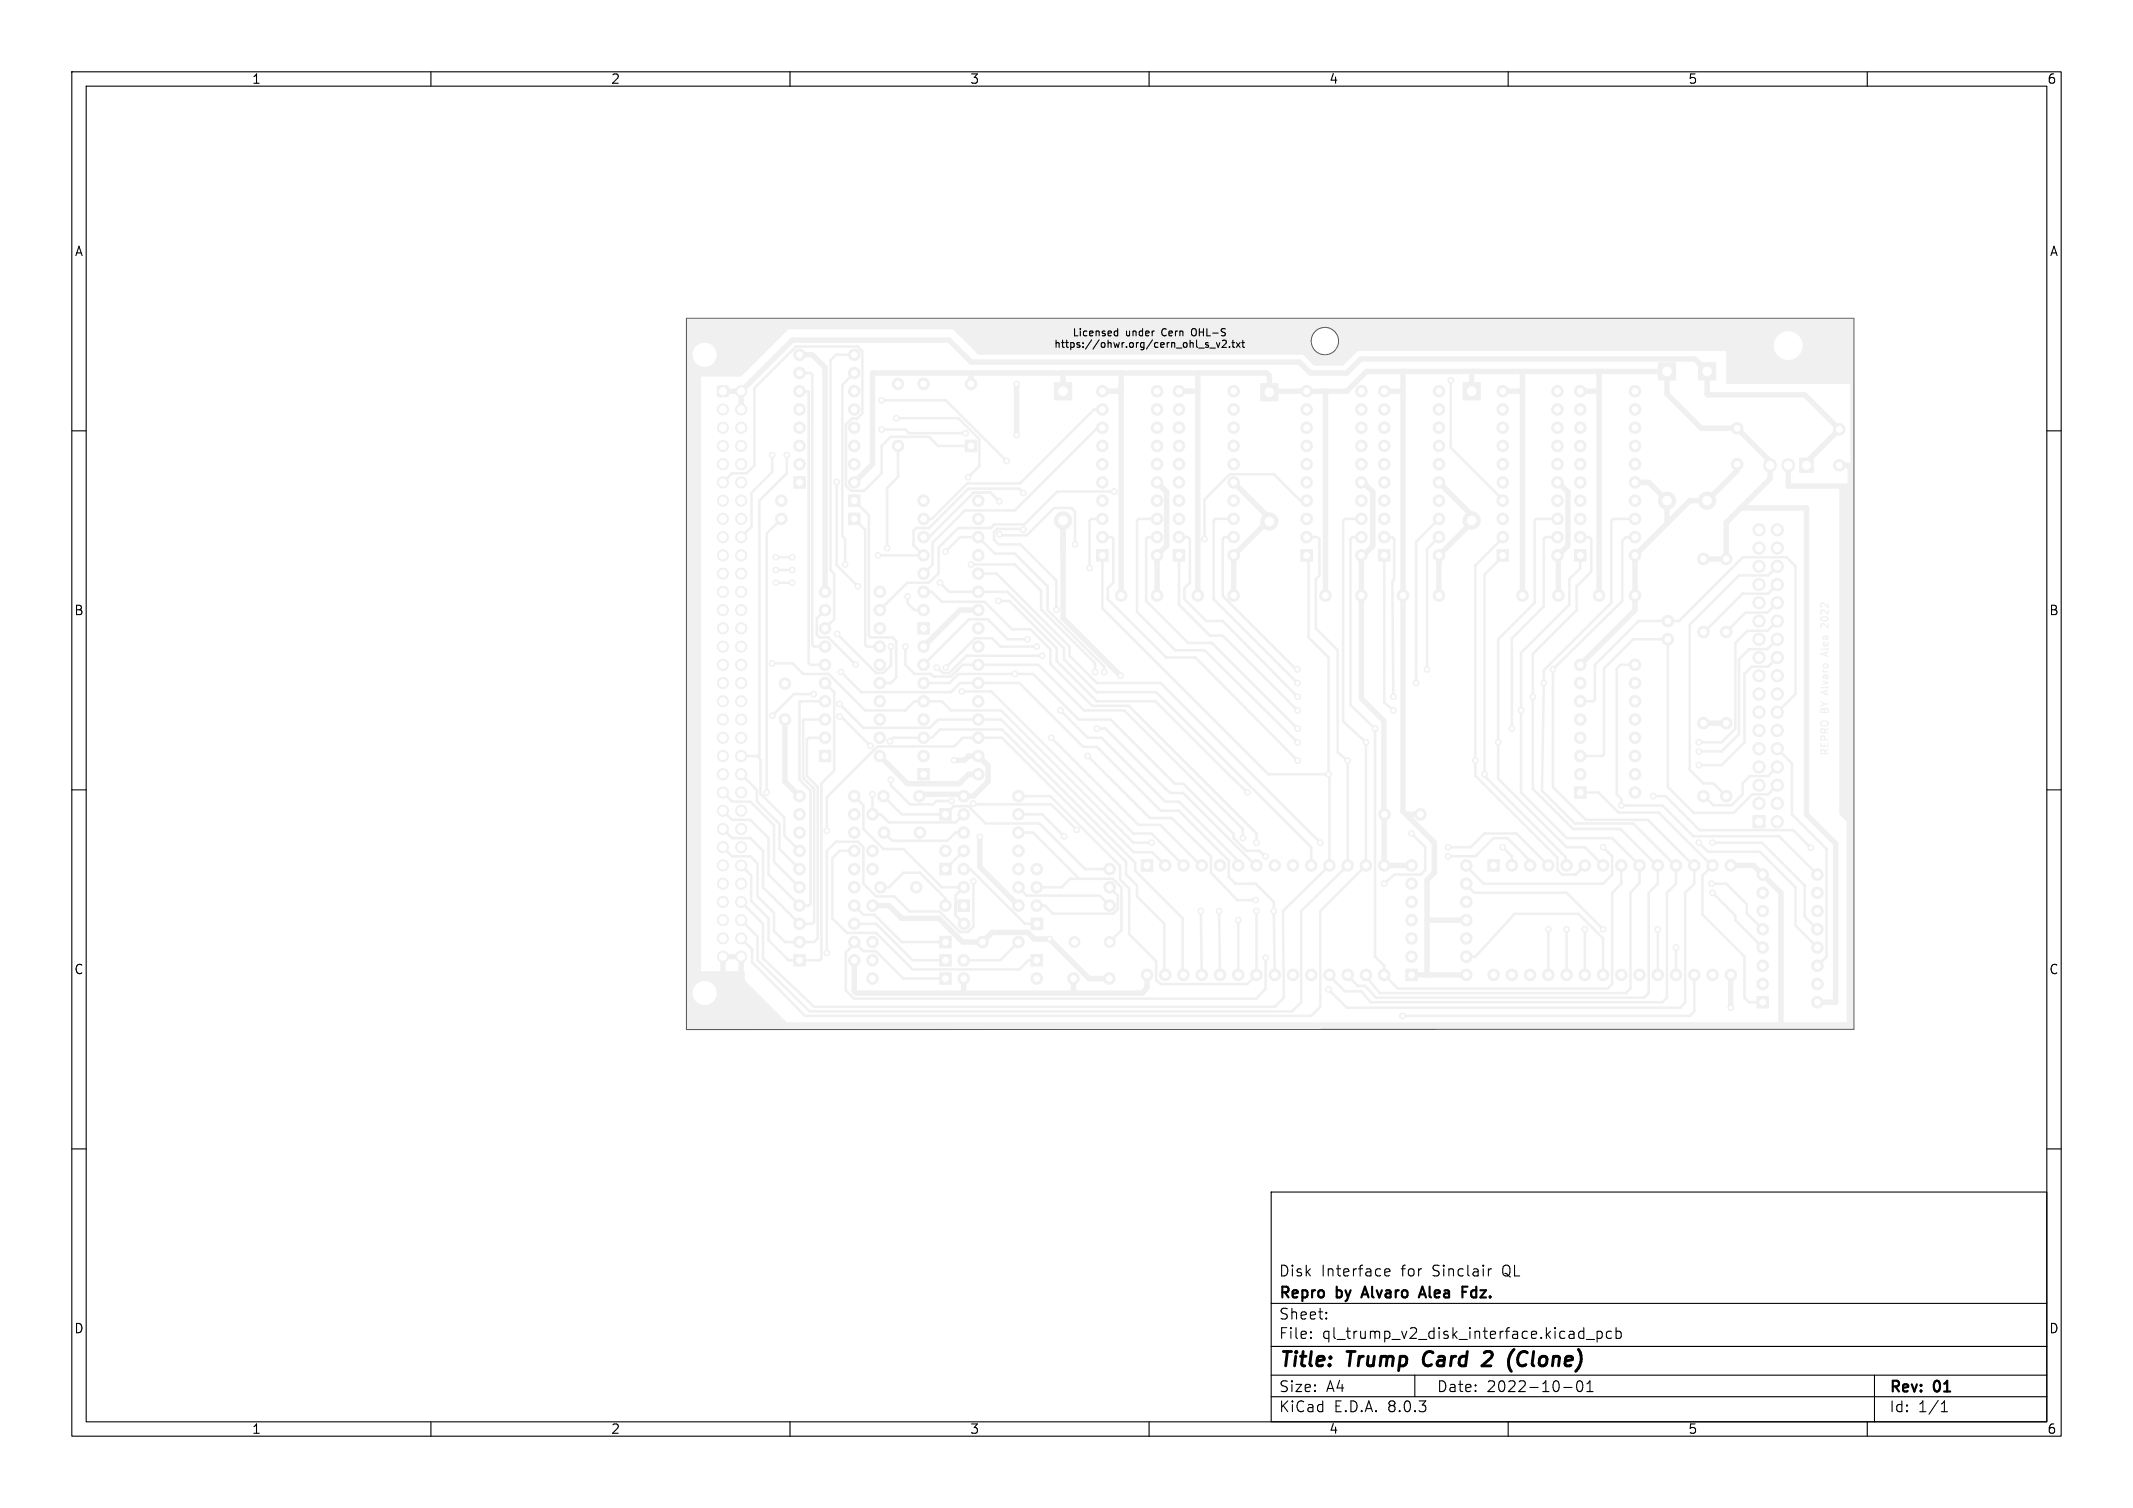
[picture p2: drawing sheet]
<svg xmlns="http://www.w3.org/2000/svg" width="297mm" height="210mm" viewBox="0 0 297 210" stroke-linecap="round" stroke-linejoin="round" font-family="sans-serif">
<defs><g id="words">
<g font-size="2.8">
<text x="178" y="190.9">Title:</text>
<text x="187.7" y="190.9">Trump</text>
<text x="199" y="190.9">Card</text>
<text x="208.2" y="190.9">2</text>
<text x="212.4" y="190.9">(Clone)</text>
</g>
<g font-size="2.1">
<text x="178" y="178">Disk</text>
<text x="183.9" y="178">Interface</text>
<text x="195.2" y="178">for</text>
<text x="199.6" y="178">Sinclair</text>
<text x="209.5" y="178">QL</text>
<text x="178" y="184">Sheet:</text>
<text x="178" y="181.2">Repro</text>
<text x="186.2" y="181.2">by</text>
<text x="190.4" y="181.2">Alvaro</text>
<text x="199" y="181.2">Alea</text>
<text x="205.5" y="181.2">Fdz.</text>
<text x="178" y="186.7">File:</text>
<text x="184.1" y="186.7">ql_trump_v2_disk_interface.kicad_pcb</text>
<text x="178" y="196.9">KiCad</text>
<text x="178" y="194.1">Size:</text>
<text x="184.7" y="194.1">A4</text>
<text x="185.7" y="196.9">E.D.A.</text>
<text x="193.3" y="196.9">8.0.3</text>
<text x="200" y="194.1">Date:</text>
<text x="207" y="194.1">2022-10-01</text>
<text x="263" y="194.3">Rev:</text>
<text x="263" y="196.9">Id:</text>
<text x="267.1" y="196.9">1/1</text>
<text x="269.4" y="194.3">01</text>
</g>
<g font-size="1.8">
<text x="35" y="11.9">1</text>
<text x="85" y="11.9">2</text>
<text x="135" y="11.9">3</text>
<text x="185" y="11.9">4</text>
<text x="235" y="11.9">5</text>
<text x="285" y="11.9">6</text>
<text x="10.3" y="35.9">A</text>
<text x="285.4" y="35.9">A</text>
<text x="10.3" y="85.9">B</text>
<text x="285.3" y="85.9">B</text>
<text x="10.3" y="135.9">C</text>
<text x="285.3" y="135.9">C</text>
<text x="10.3" y="185.9">D</text>
<text x="285.3" y="185.9">D</text>
<text x="35" y="199.9">1</text>
<text x="85" y="199.9">2</text>
<text x="135" y="199.9">3</text>
<text x="185" y="199.9">4</text>
<text x="235" y="199.9">5</text>
<text x="285" y="199.9">6</text>
</g>
<g font-size="1.4">
<text x="149.3" y="47">Licensed</text>
<text x="156.7" y="47">under</text>
<text x="161.9" y="47">Cern</text>
<text x="166.3" y="47">OHL-S</text>
<text x="146.7" y="48.6">https://ohwr.org/cern_ohl_s_v2.txt</text>
</g>
</g></defs>
<g fill="none" stroke="#f0f0f0" stroke-width=".15">
<path d="M253.5 97.7l.6 .3M253.6 86a.54 .54 0 0 1 .9 .2 .57 .57 0 0 1-1-.1zM253.6 98.7h.2l.2 .2 .2-.2h.2l.1 .5h-1zM253.9 94.8l.6 .3-.6 .2M253.9 93.3l.2 .3M253.9 93.6h.6M253.9 92.6l.4-.1 .2 .1v.2l-.2 .2h-.2l-.2-.2zM254 98.9v.3M254.1 98h.4M254.1 98l-.6 .4M254.1 88.6v.3l.2 .2 .2-.2v-.3M254.1 94v.4l.2 .1 .2-.1v-.4"/>
<path d="M254.2 90.8v.5M254.2 96.2v.5M254.5 89.5v.3l-.1 .1h-.5v-.4h.2l.1 .4M254.5 84v.6l-.7-.6-.3 .2 .1 .4M254.5 84.9v.7l-.7-.7-.3 .2 .1 .4M254.5 86.8v.7l-.7-.7-.3 .2 .1 .4M254.5 96.1l-1 .3 1 .3M254.5 95.6l-.1 .1h-.9M254.5 94l-.6 .1v.4M254.5 88.6l-.6 .1v.3M254.5 90.7l-1 .4 1 .3M254.5 90.3l-.1 .1h-.9"/>
<path d="M253.5 103.5v.4h1v-.4M253.6 100.6a.64 .64 0 0 1 .9 .1 .34 .34 0 0 1-.3 .4h-.3a.33 .33 0 0 1-.3-.2 .33 .33 0 0 1 0-.3zM254 103.6v.3M254.1 104.9l-.1-.4-.1-.1h-.3l-.1 .5h1M254.1 102l-.1-.4-.1-.1h-.3l-.1 .5h1M254.1 103l-.1-.4-.1-.1h-.3l-.1 .5h1M254.5 104.4l-.4 .3M254.5 101.5l-.4 .3"/>
</g>
<g fill="#f0f0f0" stroke="#f0f0f0" stroke-width=".14">
<path d="M250.6 63.8h1.9v2h-1.9z"/>
<path d="M127.8 86.7h1.6v1.6h-1.6z"/>
<path d="M146.8 53.3h2.4v2.4h-2.4z"/>
<path d="M191.9 76.5h1.6v1.6h-1.6z"/>
<path d="M114.1 104.5h1.6v1.6h-1.6z"/>
<path d="M152.7 76.5h1.6v1.6h-1.6z"/>
<path d="M158.9 119.7h1.6v1.6h-1.6z"/>
<path d="M130.8 135.5h1.6v1.6h-1.6z"/>
<path d="M100 53.8l.1-.1 1.3 .1v.2v1.2l-.2 .1-1.2-.1-.1-.2z"/>
<path d="M143.5 132.9h1.6v1.6h-1.6z"/>
<path d="M244.1 113.6h1.7v1.7h-1.7z"/>
<path d="M207.2 119.7h1.6v1.6h-1.6z"/>
<path d="M118.1 68.9h1.6v1.6h-1.6z"/>
<path d="M230.9 50.5h2.4v2.4h-2.4z"/>
<path d="M110.5 132.9h1.6v1.6h-1.6z"/>
<path d="M163.4 76.5h1.6v1.6h-1.6z"/>
<path d="M134.4 61.3h1.6v1.6h-1.6z"/>
<path d="M130.8 132.9h1.6v1.6h-1.6z"/>
<path d="M203.7 53.3h2.4v2.4h-2.4z"/>
<path d="M219.2 109.6h1.6v1.6h-1.6z"/>
<path d="M130.8 120.2h1.6v1.6h-1.6z"/>
<path d="M127.8 107h1.6v1.6h-1.6z"/>
<path d="M244.6 138.8h1.6v1.6h-1.6z"/>
<path d="M130.8 112.6h1.6v1.6h-1.6z"/>
<path d="M175.5 53.4h2.4v2.4h-2.4z"/>
<path d="M118.1 71.5h1.6v1.6h-1.6z"/>
<path d="M195.7 135h1.6v1.6h-1.6z"/>
<path d="M219.2 76.5h1.6v1.6h-1.6z"/>
<path d="M130.8 130.4h1.6v1.6h-1.6z"/>
<path d="M110.5 66.4h1.6v1.6h-1.6z"/>
<path d="M133.4 125.3h1.6v1.6h-1.6z"/>
<path d="M181.1 76.5h1.6v1.6h-1.6z"/>
<path d="M236.5 50.5h2.4v2.4h-2.4z"/>
<path d="M143.6 127.9h1.6v1.6h-1.6z"/>
<path d="M208.4 76.5h1.6v1.6h-1.6z"/>
<circle cx="128.6" cy="85" r=".8"/>
<circle cx="128.6" cy="82.4" r=".8"/>
<circle cx="128.6" cy="79.9" r=".8"/>
<circle cx="128.6" cy="77.3" r=".8"/>
<circle cx="128.6" cy="74.8" r=".8"/>
<circle cx="128.6" cy="72.3" r=".8"/>
<circle cx="128.6" cy="69.7" r=".8"/>
<circle cx="136.2" cy="69.7" r=".8"/>
<circle cx="136.2" cy="72.3" r=".8"/>
<circle cx="136.2" cy="74.8" r=".8"/>
<circle cx="136.2" cy="77.3" r=".8"/>
<circle cx="136.2" cy="79.9" r=".8"/>
<circle cx="136.2" cy="82.4" r=".8"/>
<circle cx="136.2" cy="85" r=".8"/>
<circle cx="136.2" cy="87.5" r=".8"/>
<circle cx="123.1" cy="116" r=".8"/>
<circle cx="128.1" cy="116" r=".8"/>
<circle cx="256.1" cy="59.8" r=".8"/>
<circle cx="256.1" cy="64.8" r=".8"/>
<circle cx="148" cy="72.5" r="1.2"/>
<circle cx="192.7" cy="74.8" r=".8"/>
<circle cx="192.7" cy="72.3" r=".8"/>
<circle cx="192.7" cy="69.7" r=".8"/>
<circle cx="192.7" cy="67.2" r=".8"/>
<circle cx="192.7" cy="64.6" r=".8"/>
<circle cx="192.7" cy="62.1" r=".8"/>
<circle cx="192.7" cy="59.6" r=".8"/>
<circle cx="192.7" cy="57" r=".8"/>
<circle cx="192.7" cy="54.5" r=".8"/>
<circle cx="200.4" cy="54.5" r=".8"/>
<circle cx="200.4" cy="57" r=".8"/>
<circle cx="200.4" cy="59.6" r=".8"/>
<circle cx="200.4" cy="62.1" r=".8"/>
<circle cx="200.4" cy="64.6" r=".8"/>
<circle cx="200.4" cy="67.2" r=".8"/>
<circle cx="200.4" cy="69.7" r=".8"/>
<circle cx="200.4" cy="72.3" r=".8"/>
<circle cx="200.4" cy="74.8" r=".8"/>
<circle cx="200.4" cy="77.3" r=".8"/>
<circle cx="154.5" cy="121" r=".8"/>
<circle cx="144.3" cy="121" r=".8"/>
<circle cx="114.9" cy="102.7" r=".8"/>
<circle cx="114.9" cy="100.2" r=".8"/>
<circle cx="114.9" cy="97.7" r=".8"/>
<circle cx="114.9" cy="95.1" r=".8"/>
<circle cx="114.9" cy="92.6" r=".8"/>
<circle cx="114.9" cy="90" r=".8"/>
<circle cx="114.9" cy="87.5" r=".8"/>
<circle cx="114.9" cy="85" r=".8"/>
<circle cx="114.9" cy="82.4" r=".8"/>
<circle cx="122.5" cy="82.4" r=".8"/>
<circle cx="122.5" cy="85" r=".8"/>
<circle cx="122.5" cy="87.5" r=".8"/>
<circle cx="122.5" cy="90" r=".8"/>
<circle cx="122.5" cy="92.6" r=".8"/>
<circle cx="122.5" cy="95.1" r=".8"/>
<circle cx="122.5" cy="97.7" r=".8"/>
<circle cx="122.5" cy="100.2" r=".8"/>
<circle cx="122.5" cy="102.7" r=".8"/>
<circle cx="122.5" cy="105.3" r=".8"/>
<circle cx="153.5" cy="74.8" r=".8"/>
<circle cx="153.5" cy="72.3" r=".8"/>
<circle cx="153.5" cy="69.7" r=".8"/>
<circle cx="153.5" cy="67.2" r=".8"/>
<circle cx="153.5" cy="64.6" r=".8"/>
<circle cx="153.5" cy="62.1" r=".8"/>
<circle cx="153.5" cy="59.6" r=".8"/>
<circle cx="153.5" cy="57" r=".8"/>
<circle cx="153.5" cy="54.5" r=".8"/>
<circle cx="161.1" cy="54.5" r=".8"/>
<circle cx="161.1" cy="57" r=".8"/>
<circle cx="161.1" cy="59.6" r=".8"/>
<circle cx="161.1" cy="62.1" r=".8"/>
<circle cx="161.1" cy="64.6" r=".8"/>
<circle cx="161.1" cy="67.2" r=".8"/>
<circle cx="161.1" cy="69.7" r=".8"/>
<circle cx="161.1" cy="72.3" r=".8"/>
<circle cx="161.1" cy="74.8" r=".8"/>
<circle cx="161.1" cy="77.3" r=".8"/>
<circle cx="162.3" cy="120.5" r=".8"/>
<circle cx="164.8" cy="120.5" r=".8"/>
<circle cx="167.3" cy="120.5" r=".8"/>
<circle cx="169.9" cy="120.5" r=".8"/>
<circle cx="172.4" cy="120.5" r=".8"/>
<circle cx="175" cy="120.5" r=".8"/>
<circle cx="177.5" cy="120.5" r=".8"/>
<circle cx="180" cy="120.5" r=".8"/>
<circle cx="182.6" cy="120.5" r=".8"/>
<circle cx="185.1" cy="120.5" r=".8"/>
<circle cx="187.7" cy="120.5" r=".8"/>
<circle cx="190.2" cy="120.5" r=".8"/>
<circle cx="192.7" cy="120.5" r=".8"/>
<circle cx="192.7" cy="135.8" r=".8"/>
<circle cx="190.2" cy="135.8" r=".8"/>
<circle cx="187.7" cy="135.8" r=".8"/>
<circle cx="185.1" cy="135.8" r=".8"/>
<circle cx="182.6" cy="135.8" r=".8"/>
<circle cx="180" cy="135.8" r=".8"/>
<circle cx="177.5" cy="135.8" r=".8"/>
<circle cx="175" cy="135.8" r=".8"/>
<circle cx="172.4" cy="135.8" r=".8"/>
<circle cx="169.9" cy="135.8" r=".8"/>
<circle cx="167.3" cy="135.8" r=".8"/>
<circle cx="164.8" cy="135.8" r=".8"/>
<circle cx="162.3" cy="135.8" r=".8"/>
<circle cx="159.7" cy="135.8" r=".8"/>
<circle cx="121.5" cy="136.3" r=".8"/>
<circle cx="100.7" cy="57" r=".77"/>
<circle cx="100.7" cy="59.6" r=".77"/>
<circle cx="100.7" cy="62.1" r=".77"/>
<circle cx="100.7" cy="64.6" r=".77"/>
<circle cx="100.7" cy="67.2" r=".77"/>
<circle cx="100.7" cy="69.7" r=".77"/>
<circle cx="100.7" cy="72.3" r=".77"/>
<circle cx="100.7" cy="74.8" r=".77"/>
<circle cx="100.7" cy="77.3" r=".77"/>
<circle cx="100.7" cy="79.9" r=".77"/>
<circle cx="100.7" cy="82.4" r=".77"/>
<circle cx="100.7" cy="85" r=".77"/>
<circle cx="100.7" cy="87.5" r=".77"/>
<circle cx="100.7" cy="90" r=".77"/>
<circle cx="100.7" cy="92.6" r=".77"/>
<circle cx="100.7" cy="95.1" r=".77"/>
<circle cx="100.7" cy="97.7" r=".77"/>
<circle cx="100.7" cy="100.2" r=".77"/>
<circle cx="100.7" cy="102.7" r=".77"/>
<circle cx="100.7" cy="105.3" r=".77"/>
<circle cx="100.7" cy="107.8" r=".77"/>
<circle cx="100.7" cy="110.4" r=".77"/>
<circle cx="100.7" cy="112.9" r=".77"/>
<circle cx="100.7" cy="115.4" r=".77"/>
<circle cx="100.7" cy="118" r=".77"/>
<circle cx="100.7" cy="120.5" r=".77"/>
<circle cx="100.7" cy="123.1" r=".77"/>
<circle cx="100.7" cy="125.6" r=".77"/>
<circle cx="100.7" cy="128.1" r=".77"/>
<circle cx="100.7" cy="130.7" r=".77"/>
<circle cx="100.7" cy="133.2" r=".77"/>
<circle cx="103.2" cy="54.5" r=".77"/>
<circle cx="103.2" cy="57" r=".77"/>
<circle cx="103.2" cy="59.6" r=".77"/>
<circle cx="103.2" cy="62.1" r=".77"/>
<circle cx="103.2" cy="64.6" r=".77"/>
<circle cx="103.2" cy="67.2" r=".77"/>
<circle cx="103.2" cy="69.7" r=".77"/>
<circle cx="103.2" cy="72.3" r=".77"/>
<circle cx="103.2" cy="74.8" r=".77"/>
<circle cx="103.2" cy="77.3" r=".77"/>
<circle cx="103.2" cy="79.9" r=".77"/>
<circle cx="103.2" cy="82.4" r=".77"/>
<circle cx="103.2" cy="85" r=".77"/>
<circle cx="103.2" cy="87.5" r=".77"/>
<circle cx="103.2" cy="90" r=".77"/>
<circle cx="103.2" cy="92.6" r=".77"/>
<circle cx="103.2" cy="95.1" r=".77"/>
<circle cx="103.2" cy="97.7" r=".77"/>
<circle cx="103.2" cy="100.2" r=".77"/>
<circle cx="103.2" cy="102.7" r=".77"/>
<circle cx="103.2" cy="105.3" r=".77"/>
<circle cx="103.2" cy="107.8" r=".77"/>
<circle cx="103.2" cy="110.4" r=".77"/>
<circle cx="103.2" cy="112.9" r=".77"/>
<circle cx="103.2" cy="115.4" r=".77"/>
<circle cx="103.2" cy="118" r=".77"/>
<circle cx="103.2" cy="120.5" r=".77"/>
<circle cx="103.2" cy="123.1" r=".77"/>
<circle cx="103.2" cy="125.6" r=".77"/>
<circle cx="103.2" cy="128.1" r=".77"/>
<circle cx="103.2" cy="130.7" r=".77"/>
<circle cx="103.2" cy="133.2" r=".77"/>
<circle cx="154.5" cy="131.2" r=".75"/>
<circle cx="149.6" cy="131.2" r=".75"/>
<circle cx="134.2" cy="133.7" r=".8"/>
<circle cx="247.5" cy="114.4" r=".85"/>
<circle cx="244.9" cy="111.9" r=".85"/>
<circle cx="247.5" cy="111.9" r=".85"/>
<circle cx="244.9" cy="109.3" r=".85"/>
<circle cx="247.5" cy="109.3" r=".85"/>
<circle cx="244.9" cy="106.8" r=".85"/>
<circle cx="247.5" cy="106.8" r=".85"/>
<circle cx="244.9" cy="104.3" r=".85"/>
<circle cx="247.5" cy="104.3" r=".85"/>
<circle cx="244.9" cy="101.7" r=".85"/>
<circle cx="247.5" cy="101.7" r=".85"/>
<circle cx="244.9" cy="99.2" r=".85"/>
<circle cx="247.5" cy="99.2" r=".85"/>
<circle cx="244.9" cy="96.6" r=".85"/>
<circle cx="247.5" cy="96.6" r=".85"/>
<circle cx="244.9" cy="94.1" r=".85"/>
<circle cx="247.5" cy="94.1" r=".85"/>
<circle cx="244.9" cy="91.6" r=".85"/>
<circle cx="247.5" cy="91.6" r=".85"/>
<circle cx="244.9" cy="89" r=".85"/>
<circle cx="247.5" cy="89" r=".85"/>
<circle cx="244.9" cy="86.5" r=".85"/>
<circle cx="247.5" cy="86.5" r=".85"/>
<circle cx="244.9" cy="83.9" r=".85"/>
<circle cx="247.5" cy="83.9" r=".85"/>
<circle cx="244.9" cy="81.4" r=".85"/>
<circle cx="247.5" cy="81.4" r=".85"/>
<circle cx="244.9" cy="78.9" r=".85"/>
<circle cx="247.5" cy="78.9" r=".85"/>
<circle cx="244.9" cy="76.3" r=".85"/>
<circle cx="247.5" cy="76.3" r=".85"/>
<circle cx="244.9" cy="73.8" r=".85"/>
<circle cx="247.5" cy="73.8" r=".85"/>
<circle cx="128.6" cy="53.5" r=".8"/>
<circle cx="134.2" cy="136.3" r=".8"/>
<circle cx="144.3" cy="136.3" r=".8"/>
<circle cx="241.9" cy="59.6" r=".8"/>
<circle cx="241.9" cy="64.6" r=".8"/>
<circle cx="195.4" cy="82.9" r=".8"/>
<circle cx="200.4" cy="82.9" r=".8"/>
<circle cx="210.5" cy="120.5" r=".8"/>
<circle cx="213.1" cy="120.5" r=".8"/>
<circle cx="215.6" cy="120.5" r=".8"/>
<circle cx="218.1" cy="120.5" r=".8"/>
<circle cx="220.7" cy="120.5" r=".8"/>
<circle cx="223.2" cy="120.5" r=".8"/>
<circle cx="225.8" cy="120.5" r=".8"/>
<circle cx="228.3" cy="120.5" r=".8"/>
<circle cx="230.8" cy="120.5" r=".8"/>
<circle cx="233.4" cy="120.5" r=".8"/>
<circle cx="235.9" cy="120.5" r=".8"/>
<circle cx="238.5" cy="120.5" r=".8"/>
<circle cx="241" cy="120.5" r=".8"/>
<circle cx="241" cy="135.8" r=".8"/>
<circle cx="238.5" cy="135.8" r=".8"/>
<circle cx="235.9" cy="135.8" r=".8"/>
<circle cx="233.4" cy="135.8" r=".8"/>
<circle cx="230.8" cy="135.8" r=".8"/>
<circle cx="228.3" cy="135.8" r=".8"/>
<circle cx="225.8" cy="135.8" r=".8"/>
<circle cx="223.2" cy="135.8" r=".8"/>
<circle cx="220.7" cy="135.8" r=".8"/>
<circle cx="218.1" cy="135.8" r=".8"/>
<circle cx="215.6" cy="135.8" r=".8"/>
<circle cx="213.1" cy="135.8" r=".8"/>
<circle cx="210.5" cy="135.8" r=".8"/>
<circle cx="208" cy="135.8" r=".8"/>
<circle cx="156.1" cy="82.9" r=".8"/>
<circle cx="161.1" cy="82.9" r=".8"/>
<circle cx="197.8" cy="113.4" r=".8"/>
<circle cx="192.8" cy="113.4" r=".8"/>
<circle cx="135.2" cy="53.5" r=".8"/>
<circle cx="108.8" cy="69.7" r=".8"/>
<circle cx="154.5" cy="126.1" r=".8"/>
<circle cx="144.3" cy="126.1" r=".8"/>
<circle cx="232.1" cy="69.7" r="1.2"/>
<circle cx="125" cy="53.5" r=".8"/>
<circle cx="111.3" cy="131.2" r=".8"/>
<circle cx="111.3" cy="128.7" r=".8"/>
<circle cx="111.3" cy="126.1" r=".8"/>
<circle cx="111.3" cy="123.6" r=".8"/>
<circle cx="111.3" cy="121" r=".8"/>
<circle cx="111.3" cy="118.5" r=".8"/>
<circle cx="111.3" cy="116" r=".8"/>
<circle cx="111.3" cy="113.4" r=".8"/>
<circle cx="111.3" cy="110.9" r=".8"/>
<circle cx="118.9" cy="110.9" r=".8"/>
<circle cx="118.9" cy="113.4" r=".8"/>
<circle cx="118.9" cy="116" r=".8"/>
<circle cx="118.9" cy="118.5" r=".8"/>
<circle cx="118.9" cy="121" r=".8"/>
<circle cx="118.9" cy="123.6" r=".8"/>
<circle cx="118.9" cy="126.1" r=".8"/>
<circle cx="118.9" cy="128.7" r=".8"/>
<circle cx="118.9" cy="131.2" r=".8"/>
<circle cx="118.9" cy="133.7" r=".8"/>
<circle cx="164.2" cy="74.8" r=".8"/>
<circle cx="164.2" cy="72.3" r=".8"/>
<circle cx="164.2" cy="69.7" r=".8"/>
<circle cx="164.2" cy="67.2" r=".8"/>
<circle cx="164.2" cy="64.6" r=".8"/>
<circle cx="164.2" cy="62.1" r=".8"/>
<circle cx="164.2" cy="59.6" r=".8"/>
<circle cx="164.2" cy="57" r=".8"/>
<circle cx="164.2" cy="54.5" r=".8"/>
<circle cx="171.8" cy="54.5" r=".8"/>
<circle cx="171.8" cy="57" r=".8"/>
<circle cx="171.8" cy="59.6" r=".8"/>
<circle cx="171.8" cy="62.1" r=".8"/>
<circle cx="171.8" cy="64.6" r=".8"/>
<circle cx="171.8" cy="67.2" r=".8"/>
<circle cx="171.8" cy="69.7" r=".8"/>
<circle cx="171.8" cy="72.3" r=".8"/>
<circle cx="171.8" cy="74.8" r=".8"/>
<circle cx="171.8" cy="77.3" r=".8"/>
<circle cx="125" cy="62.1" r=".8"/>
<circle cx="217" cy="82.9" r=".8"/>
<circle cx="212" cy="82.9" r=".8"/>
<circle cx="121.5" cy="133.7" r=".8"/>
<circle cx="204.9" cy="72.5" r="1.2"/>
<circle cx="220" cy="107.8" r=".8"/>
<circle cx="220" cy="105.3" r=".8"/>
<circle cx="220" cy="102.7" r=".8"/>
<circle cx="220" cy="100.2" r=".8"/>
<circle cx="220" cy="97.7" r=".8"/>
<circle cx="220" cy="95.1" r=".8"/>
<circle cx="220" cy="92.6" r=".8"/>
<circle cx="227.7" cy="92.6" r=".8"/>
<circle cx="227.7" cy="95.1" r=".8"/>
<circle cx="227.7" cy="97.7" r=".8"/>
<circle cx="227.7" cy="100.2" r=".8"/>
<circle cx="227.7" cy="102.7" r=".8"/>
<circle cx="227.7" cy="105.3" r=".8"/>
<circle cx="227.7" cy="107.8" r=".8"/>
<circle cx="227.7" cy="110.4" r=".8"/>
<circle cx="121.5" cy="121" r=".8"/>
<circle cx="128.6" cy="105.3" r=".8"/>
<circle cx="128.6" cy="102.7" r=".8"/>
<circle cx="128.6" cy="100.2" r=".8"/>
<circle cx="128.6" cy="97.7" r=".8"/>
<circle cx="128.6" cy="95.1" r=".8"/>
<circle cx="128.6" cy="92.6" r=".8"/>
<circle cx="128.6" cy="90" r=".8"/>
<circle cx="136.2" cy="90" r=".8"/>
<circle cx="136.2" cy="92.6" r=".8"/>
<circle cx="136.2" cy="95.1" r=".8"/>
<circle cx="136.2" cy="97.7" r=".8"/>
<circle cx="136.2" cy="100.2" r=".8"/>
<circle cx="136.2" cy="102.7" r=".8"/>
<circle cx="136.2" cy="105.3" r=".8"/>
<circle cx="136.2" cy="107.8" r=".8"/>
<circle cx="245.4" cy="137" r=".8"/>
<circle cx="245.4" cy="134.5" r=".8"/>
<circle cx="245.4" cy="132" r=".8"/>
<circle cx="245.4" cy="129.4" r=".8"/>
<circle cx="245.4" cy="126.9" r=".8"/>
<circle cx="245.4" cy="124.3" r=".8"/>
<circle cx="245.4" cy="121.8" r=".8"/>
<circle cx="253.1" cy="121.8" r=".8"/>
<circle cx="253.1" cy="124.3" r=".8"/>
<circle cx="253.1" cy="126.9" r=".8"/>
<circle cx="253.1" cy="129.4" r=".8"/>
<circle cx="253.1" cy="132" r=".8"/>
<circle cx="253.1" cy="134.5" r=".8"/>
<circle cx="253.1" cy="137" r=".8"/>
<circle cx="253.1" cy="139.6" r=".8"/>
<circle cx="131.6" cy="118.5" r=".8"/>
<circle cx="121.5" cy="118.5" r=".8"/>
<circle cx="128" cy="110.9" r=".8"/>
<circle cx="123" cy="110.9" r=".8"/>
<circle cx="237.2" cy="100.7" r=".8"/>
<circle cx="237.2" cy="110.9" r=".8"/>
<circle cx="121.5" cy="113.4" r=".8"/>
<circle cx="176.7" cy="72.6" r="1.2"/>
<circle cx="166.8" cy="82.9" r=".8"/>
<circle cx="171.8" cy="82.9" r=".8"/>
<circle cx="108.8" cy="72.3" r=".8"/>
<circle cx="189.6" cy="82.9" r=".8"/>
<circle cx="184.6" cy="82.9" r=".8"/>
<circle cx="196.5" cy="133.2" r=".8"/>
<circle cx="196.5" cy="130.7" r=".8"/>
<circle cx="196.5" cy="128.1" r=".8"/>
<circle cx="196.5" cy="125.6" r=".8"/>
<circle cx="196.5" cy="123.1" r=".8"/>
<circle cx="196.5" cy="120.5" r=".8"/>
<circle cx="204.2" cy="120.5" r=".8"/>
<circle cx="204.2" cy="123.1" r=".8"/>
<circle cx="204.2" cy="125.6" r=".8"/>
<circle cx="204.2" cy="128.1" r=".8"/>
<circle cx="204.2" cy="130.7" r=".8"/>
<circle cx="204.2" cy="133.2" r=".8"/>
<circle cx="204.2" cy="135.8" r=".8"/>
<circle cx="220" cy="74.8" r=".8"/>
<circle cx="220" cy="72.3" r=".8"/>
<circle cx="220" cy="69.7" r=".8"/>
<circle cx="220" cy="67.2" r=".8"/>
<circle cx="220" cy="64.6" r=".8"/>
<circle cx="220" cy="62.1" r=".8"/>
<circle cx="220" cy="59.6" r=".8"/>
<circle cx="220" cy="57" r=".8"/>
<circle cx="220" cy="54.5" r=".8"/>
<circle cx="227.7" cy="54.5" r=".8"/>
<circle cx="227.7" cy="57" r=".8"/>
<circle cx="227.7" cy="59.6" r=".8"/>
<circle cx="227.7" cy="62.1" r=".8"/>
<circle cx="227.7" cy="64.6" r=".8"/>
<circle cx="227.7" cy="67.2" r=".8"/>
<circle cx="227.7" cy="69.7" r=".8"/>
<circle cx="227.7" cy="72.3" r=".8"/>
<circle cx="227.7" cy="74.8" r=".8"/>
<circle cx="227.7" cy="77.3" r=".8"/>
<circle cx="154.5" cy="123.6" r=".8"/>
<circle cx="144.3" cy="123.6" r=".8"/>
<circle cx="222.7" cy="82.9" r=".8"/>
<circle cx="227.7" cy="82.9" r=".8"/>
<circle cx="131.6" cy="126.1" r=".8"/>
<circle cx="121.5" cy="126.1" r=".8"/>
<circle cx="121.5" cy="131.2" r=".8"/>
<circle cx="237.2" cy="77.9" r=".8"/>
<circle cx="237.2" cy="88" r=".8"/>
<circle cx="111.3" cy="64.6" r=".8"/>
<circle cx="111.3" cy="62.1" r=".8"/>
<circle cx="111.3" cy="59.6" r=".8"/>
<circle cx="111.3" cy="57" r=".8"/>
<circle cx="111.3" cy="54.5" r=".8"/>
<circle cx="111.3" cy="51.9" r=".8"/>
<circle cx="111.3" cy="49.4" r=".8"/>
<circle cx="118.9" cy="49.4" r=".8"/>
<circle cx="118.9" cy="51.9" r=".8"/>
<circle cx="118.9" cy="54.5" r=".8"/>
<circle cx="118.9" cy="57" r=".8"/>
<circle cx="118.9" cy="59.6" r=".8"/>
<circle cx="118.9" cy="62.1" r=".8"/>
<circle cx="118.9" cy="64.6" r=".8"/>
<circle cx="118.9" cy="67.2" r=".8"/>
<circle cx="134.2" cy="123.6" r=".8"/>
<circle cx="134.2" cy="121" r=".8"/>
<circle cx="134.2" cy="118.5" r=".8"/>
<circle cx="134.2" cy="116" r=".8"/>
<circle cx="134.2" cy="113.4" r=".8"/>
<circle cx="134.2" cy="110.9" r=".8"/>
<circle cx="141.8" cy="110.9" r=".8"/>
<circle cx="141.8" cy="113.4" r=".8"/>
<circle cx="141.8" cy="116" r=".8"/>
<circle cx="141.8" cy="118.5" r=".8"/>
<circle cx="141.8" cy="121" r=".8"/>
<circle cx="141.8" cy="123.6" r=".8"/>
<circle cx="141.8" cy="126.1" r=".8"/>
<circle cx="141.8" cy="131.2" r=".8"/>
<circle cx="136.8" cy="131.2" r=".8"/>
<circle cx="127.6" cy="123.6" r=".8"/>
<circle cx="122.6" cy="123.6" r=".8"/>
<circle cx="109.3" cy="95.2" r=".8"/>
<circle cx="109.3" cy="100.2" r=".8"/>
<circle cx="181.9" cy="74.8" r=".8"/>
<circle cx="181.9" cy="72.3" r=".8"/>
<circle cx="181.9" cy="69.7" r=".8"/>
<circle cx="181.9" cy="67.2" r=".8"/>
<circle cx="181.9" cy="64.6" r=".8"/>
<circle cx="181.9" cy="62.1" r=".8"/>
<circle cx="181.9" cy="59.6" r=".8"/>
<circle cx="181.9" cy="57" r=".8"/>
<circle cx="181.9" cy="54.5" r=".8"/>
<circle cx="189.6" cy="54.5" r=".8"/>
<circle cx="189.6" cy="57" r=".8"/>
<circle cx="189.6" cy="59.6" r=".8"/>
<circle cx="189.6" cy="62.1" r=".8"/>
<circle cx="189.6" cy="64.6" r=".8"/>
<circle cx="189.6" cy="67.2" r=".8"/>
<circle cx="189.6" cy="69.7" r=".8"/>
<circle cx="189.6" cy="72.3" r=".8"/>
<circle cx="189.6" cy="74.8" r=".8"/>
<circle cx="189.6" cy="77.3" r=".8"/>
<circle cx="240.4" cy="100.7" r=".8"/>
<circle cx="240.4" cy="110.9" r=".8"/>
<circle cx="237.7" cy="69.7" r="1.2"/>
<circle cx="134.2" cy="128.7" r=".8"/>
<circle cx="154.5" cy="136.3" r=".8"/>
<circle cx="149.5" cy="136.3" r=".8"/>
<circle cx="209.2" cy="74.8" r=".8"/>
<circle cx="209.2" cy="72.3" r=".8"/>
<circle cx="209.2" cy="69.7" r=".8"/>
<circle cx="209.2" cy="67.2" r=".8"/>
<circle cx="209.2" cy="64.6" r=".8"/>
<circle cx="209.2" cy="62.1" r=".8"/>
<circle cx="209.2" cy="59.6" r=".8"/>
<circle cx="209.2" cy="57" r=".8"/>
<circle cx="209.2" cy="54.5" r=".8"/>
<circle cx="216.9" cy="54.5" r=".8"/>
<circle cx="216.9" cy="57" r=".8"/>
<circle cx="216.9" cy="59.6" r=".8"/>
<circle cx="216.9" cy="62.1" r=".8"/>
<circle cx="216.9" cy="64.6" r=".8"/>
<circle cx="216.9" cy="67.2" r=".8"/>
<circle cx="216.9" cy="69.7" r=".8"/>
<circle cx="216.9" cy="72.3" r=".8"/>
<circle cx="216.9" cy="74.8" r=".8"/>
<circle cx="216.9" cy="77.3" r=".8"/>
<circle cx="240.4" cy="77.9" r=".8"/>
<circle cx="240.4" cy="88" r=".8"/>
<circle cx="156" cy="94.1" r=".4"/>
<circle cx="146.1" cy="130.8" r=".4"/>
<circle cx="141.6" cy="53.5" r=".4"/>
<circle cx="132.8" cy="105.9" r=".4"/>
<circle cx="141.6" cy="60.6" r=".4"/>
<circle cx="152.7" cy="101.5" r=".4"/>
<circle cx="153.7" cy="93.6" r=".4"/>
<circle cx="131.6" cy="76.8" r=".4"/>
<circle cx="139.1" cy="69.8" r=".4"/>
<circle cx="147.7" cy="98.9" r=".4"/>
<circle cx="139.1" cy="74.4" r=".4"/>
<circle cx="149.7" cy="75.8" r=".4"/>
<circle cx="175" cy="117.3" r=".4"/>
<circle cx="110.3" cy="79.4" r=".4"/>
<circle cx="108" cy="79.4" r=".4"/>
<circle cx="147.1" cy="84.9" r=".4"/>
<circle cx="142.5" cy="73.8" r=".4"/>
<circle cx="108" cy="81.2" r=".4"/>
<circle cx="142.5" cy="68.6" r=".4"/>
<circle cx="110.3" cy="81.2" r=".4"/>
<circle cx="146.4" cy="102.7" r=".4"/>
<circle cx="122.3" cy="77.3" r=".4"/>
<circle cx="133.9" cy="96.3" r=".4"/>
<circle cx="119.5" cy="81.7" r=".4"/>
<circle cx="126.4" cy="83.1" r=".4"/>
<circle cx="116.5" cy="67.1" r=".4"/>
<circle cx="173.1" cy="116.7" r=".4"/>
<circle cx="124.1" cy="90" r=".4"/>
<circle cx="116.6" cy="88.3" r=".4"/>
<circle cx="126.1" cy="90" r=".4"/>
<circle cx="167.2" cy="126.9" r=".4"/>
<circle cx="115.1" cy="132.7" r=".4"/>
<circle cx="141.3" cy="93.9" r=".4"/>
<circle cx="169.7" cy="126.9" r=".4"/>
<circle cx="176.2" cy="119.3" r=".4"/>
<circle cx="135.5" cy="122.7" r=".4"/>
<circle cx="177.4" cy="126.9" r=".4"/>
<circle cx="117.1" cy="93.6" r=".4"/>
<circle cx="107.5" cy="92.4" r=".4"/>
<circle cx="160.4" cy="117.3" r=".4"/>
<circle cx="172.4" cy="128.1" r=".4"/>
<circle cx="116.9" cy="98" r=".4"/>
<circle cx="113.3" cy="96.7" r=".4"/>
<circle cx="107.5" cy="99.7" r=".4"/>
<circle cx="121.2" cy="103.9" r=".4"/>
<circle cx="123.9" cy="103.2" r=".4"/>
<circle cx="116.9" cy="99.8" r=".4"/>
<circle cx="115.1" cy="115.7" r=".4"/>
<circle cx="180.6" cy="93.2" r=".4"/>
<circle cx="198.7" cy="93.2" r=".4"/>
<circle cx="216.2" cy="93.2" r=".4"/>
<circle cx="185" cy="137.8" r=".4"/>
<circle cx="197.2" cy="95.1" r=".4"/>
<circle cx="215" cy="95.1" r=".4"/>
<circle cx="180.7" cy="95.1" r=".4"/>
<circle cx="213.4" cy="97" r=".4"/>
<circle cx="194" cy="97" r=".4"/>
<circle cx="180.7" cy="97" r=".4"/>
<circle cx="180.7" cy="98.9" r=".4"/>
<circle cx="194" cy="98.9" r=".4"/>
<circle cx="211.8" cy="98.9" r=".4"/>
<circle cx="191.5" cy="101.5" r=".4"/>
<circle cx="180.7" cy="101.5" r=".4"/>
<circle cx="210.5" cy="101.5" r=".4"/>
<circle cx="238.5" cy="124.3" r=".4"/>
<circle cx="152.5" cy="93.6" r=".4"/>
<circle cx="135.2" cy="78.6" r=".4"/>
<circle cx="174.8" cy="125.3" r=".4"/>
<circle cx="124.8" cy="58.2" r=".4"/>
<circle cx="134.8" cy="66.5" r=".4"/>
<circle cx="151.5" cy="105.3" r=".4"/>
<circle cx="122.8" cy="55.8" r=".4"/>
<circle cx="183.8" cy="117.3" r=".4"/>
<circle cx="201.6" cy="118" r=".4"/>
<circle cx="107.5" cy="63.4" r=".4"/>
<circle cx="140.2" cy="64.2" r=".4"/>
<circle cx="108" cy="77.6" r=".4"/>
<circle cx="130.9" cy="81.2" r=".4"/>
<circle cx="201.6" cy="119.3" r=".4"/>
<circle cx="110.3" cy="77.6" r=".4"/>
<circle cx="139" cy="83.7" r=".4"/>
<circle cx="173.7" cy="110.4" r=".4"/>
<circle cx="109.6" cy="63.4" r=".4"/>
<circle cx="122.8" cy="59.8" r=".4"/>
<circle cx="134.4" cy="60.3" r=".4"/>
<circle cx="151.7" cy="79.1" r=".4"/>
<circle cx="209.2" cy="118" r=".4"/>
<circle cx="148.2" cy="116.5" r=".4"/>
<circle cx="185" cy="107.8" r=".4"/>
<circle cx="238.3" cy="123.1" r=".4"/>
<circle cx="206.7" cy="107.8" r=".4"/>
<circle cx="187.7" cy="105.9" r=".4"/>
<circle cx="180.7" cy="105.9" r=".4"/>
<circle cx="236.6" cy="117.3" r=".4"/>
<circle cx="205.4" cy="105.9" r=".4"/>
<circle cx="208.6" cy="103.4" r=".4"/>
<circle cx="190.2" cy="103.4" r=".4"/>
<circle cx="180.7" cy="103.4" r=".4"/>
<circle cx="238.5" cy="117.3" r=".4"/>
<circle cx="218.1" cy="129.4" r=".4"/>
<circle cx="232.2" cy="86.5" r=".8"/>
<circle cx="230.2" cy="110.9" r=".4"/>
<circle cx="252.1" cy="118.1" r=".4"/>
<circle cx="223.2" cy="118" r=".4"/>
<circle cx="236.6" cy="106.6" r=".4"/>
<circle cx="236.6" cy="104.6" r=".4"/>
<circle cx="236.6" cy="103.4" r=".4"/>
<circle cx="220.7" cy="129.4" r=".4"/>
<circle cx="233.4" cy="132" r=".4"/>
<circle cx="106.8" cy="110.4" r=".4"/>
<circle cx="123.5" cy="76.3" r=".4"/>
<circle cx="119.1" cy="92.6" r=".4"/>
<circle cx="121.5" cy="110.6" r=".4"/>
<circle cx="225.8" cy="112.2" r=".4"/>
<circle cx="192.7" cy="123.1" r=".4"/>
<circle cx="196.5" cy="116.1" r=".4"/>
<circle cx="176.2" cy="133.4" r=".4"/>
<circle cx="136.4" cy="116.5" r=".4"/>
<circle cx="241" cy="140.3" r=".4"/>
<circle cx="117.7" cy="78.6" r=".4"/>
<circle cx="232.2" cy="89" r=".8"/>
<circle cx="215.6" cy="129.4" r=".4"/>
<circle cx="223.2" cy="129.4" r=".4"/>
<circle cx="230.8" cy="129.4" r=".4"/>
<circle cx="155.1" cy="68.5" r=".4"/>
<circle cx="145.1" cy="91.3" r=".4"/>
<circle cx="130.4" cy="93" r=".4"/>
<circle cx="135.5" cy="111.9" r=".4"/>
<circle cx="124" cy="108.6" r=".4"/>
<circle cx="132.5" cy="111.5" r=".4"/>
<circle cx="167.7" cy="75.1" r=".4"/>
<circle cx="149.9" cy="115.6" r=".4"/>
<circle cx="202" cy="53" r=".4"/>
<circle cx="131.7" cy="93" r=".4"/>
<circle cx="144.4" cy="90" r=".4"/>
<circle cx="143.1" cy="89" r=".4"/>
<circle cx="175" cy="126.9" r=".4"/>
<circle cx="195.3" cy="141.5" r=".4"/>
</g>
<path d="M246.5 64.7v.1M249 64.7v.1" fill="none" stroke="#f0f0f0" stroke-width="1.9"/>
<g fill="none" stroke="#f0f0f0" stroke-width=".35">
<path d="M122.8 55.8h8.9l8.5 8.4M153.5 59.6h-.7l-11.5 11.5h-6.9l-4.5 4.5v3l-1.3 1.3M108 79.4h2.3M116.5 67.1v11.6l3 3M131.6 76.8l2.1-2h2.5l2.3 2.3h2.8l4.6 4.6v3.3l7.8 7.8v.8M135.2 62.1h-4.6l-1.2-1.3h-5.4l-1.2 1.3v3.8l-2.5 2.4h-1.8l-.7-.7v-8.5l.8-.8h.7l.8-.7v-8.7l-.7-.6h-8.6l-5.8 5.8v10.7l-1 1.1h-2.1l-1.2 1.3M139.1 69.8l-1.2-1.2h-2.3l-6.2 6.2h-.8M139.1 74.4l.2 .1h3.7l3.8-3.8h2.4l.5 .5v4.6M142.5 68.6l-.6-.6h-7.1l-5.4 5.5h-1.8l-.4 .4v2l1.4 1.4h-6.3M142.5 73.8l-.1-.1h-3.6l-.4 .4v1.1l.7 .6h3l5 5v4.1M155.1 68.5h-7.9l-4.6 4.5h-4.1l-.5 .5h-4.6l-2.7 2.8v3.5l-1.3 1.4h-3.1l-3.8 3.8M182.2 69.7h-1.1l-3.7-3.6h-6.2l-3.5 3.5v5.5"/>
<path d="M108 81.2h2.3M116.6 88.3l5.4 5.4h1l1.1-1v-2.7M124.1 90h.1M126.1 90v2.6l1.2 1.3h2.3l.4 .3h2.4l1.6-1.6h10.6l6.4 6.3h5.5l16.6 16.5v1.3M126.4 83.1v.9l.9 1h1.3M128.6 82.4h1.2l1.3 1.4h6l3.8 3.8h2.6l2.8 2.8v2.1l5.8 5.8h5.1l17.8 17.8v1.2M133.9 96.3h4.1l19.8 19.8h2.6l4.4 4.4M143.8 93.9h-10.3l-1.3 1.2M147.7 98.9l3.8 3.8h1.9l8.9 8.9h1.9l8.1 8.2v.7M115.1 118.5l1.3-1.3h3.1l.7 .8v5.1M146.4 102.7l12.1 12.2h3.1l5.6 5.6M150.2 100.2h4.4l9 8.9"/>
<path d="M152.7 101.5h1.2l9.1 8.9h1.7l10.1 10.1M164.8 109.1l7 7.1v.5l1.8 1.8h1.7M124.5 124.8l2.1 2.1h4.2M135.5 122.7v6.3l-.7 .8h-1.1M167.2 126.9l.1 8.9"/>
</g>
<g fill="none" stroke="#f0f0f0" stroke-width=".75">
<path d="M100.7 54.5h2.5M103.2 54.5v2.5M103.2 54.5l7.1-7.1h21.9l3 3h45.7l1.5 1.5h5.1l2-1.9h46.5l1.7 1.7v3.2l.1 .1h13.5l4.8 4.8-4.6 4.6M111.3 49.4h1.8l1.8 1.8v31.2M141.6 53.5v7.1M148 72.5v13.6l8 8M148 77.3h.1M161.1 67.2l1.3 1.3v7.5l-1.3 1.3v5.6M171.8 67.2l4.9 4.9M176.5 72.6l-4.7 4.7v5.6M189.6 77.3v19.9l3.1 3.2v13M189.8 67.2l1.3 1.3v7.5l-1.3 1.3"/>
<path d="M200.4 67.2l4.5 4.5M204.9 72.8l-4.5 4.5v5.6M217 67.2l1.3 1.3v7.5l-1.3 1.3v5.6M227.7 67.2h1.9l2.5 2.5v3l.1 .1M241.9 64.6v.9l-4.2 4.2h-2.4l-7.6 7.6v7.7l-7.7 7.6M249 64.8v2.9h8.6v-2.5l-.3-.4h-1.2M136.2 85h-2.5l-5.1 5M109.3 100.2v8.6l2 2.1M128.3 110.6h5.6M132.8 105.9h1.5l.6-.6h1.3l1.4 1.4v2.1l-2.1 2.1h-1.3M192.7 113.5v7M103.2 135.8v-2.6h-2.5v3.1"/>
<path d="M121.5 126.1h2.3l1.8 1.8h5.1l3.3 3.3h2.8l1.3-1.3h5l.9 .9h2.1l5.5 5.5h2.9M192.6 120.5h3.8M240.9 120.5h3.3l3.8 3.8v18.4"/>
</g>
<circle cx="115.1" cy="132.7" r=".17" fill="#f0f0f0"/>
<g fill="none" stroke="#f0f0f0" stroke-width=".35">
<path d="M122.8 59.8h3.3l.5 .5h7.8M124.8 58.2h8.6l3 3v3.7l-1.6 1.6M107.5 63.4v2.3l-2.9 2.9v4.8l-1.4 1.4M108 77.6h2.3M109.6 63.4v2.5l-3.9 3.8v35.6h-2.5M135.5 78.6h5.8l3.7 3.7v2.6l7.5 7.5v1.2M136.2 79.9h2.6l10.1 10.1v1.3l3.8 3.8h8.9l22.2 22.2M153.5 74.8h1.3l.2 .3v6.1l-.7 .7v1.5l8.1 8.2h4l14.3 14.3M153.5 72.3h-1.5l-.3 .2v6.6M153.5 77.3v7.4l23.1 23.1h8.4M161.1 72.3h-2.5l-.3 .2v12.7l5.4 5.4h4l13 12.8M161.1 74.8h-1.3l-.2 .3v8.6l5.8 5.8h3.3l12 12"/>
<path d="M164.2 74.8h1.2l.3 .3v6.1l-.8 .7v1.5l3.1 3.1h2.3l10.4 10.5M164.2 77.3v6.9l4.3 4.3h1.8l10.4 10.4M169.2 72.3l-.2 .2v10.9l11.7 11.7M169.2 72.3h2.6M169.2 72.3h.1M170.5 74.8h1.3M170.5 74.8l-.2 .3v7.9l10.3 10.4v-.2M170.5 74.8h.1M182.2 74.8h1.3l.2 .3v5l-.5 .5v6.9l3.1 3.1v14.2l1.4 1.1v14.6l-6.5 6.4v12.7l-1.3 1.2h-67.2l-7.2-7.1v-3.3l-2.3-2.3M182.2 77.3v11.5l2.8 2.8v16.2M189.8 74.8h-1.5l-.3 .3v23.1l3.5 3.3v31.7l1.2 1.3v1.3l1.9 1.9h29.3l.6-.7v-12.7l1.3-1.2v-2.6M189.8 72.3h-2.5l-.3 .2v28l3.2 2.9v17.1l-6.4 6.4v13.3l-1.2 1.3h-70.5l-7.4-7.5v-1.8l-1.5-1.5"/>
<path d="M192.7 74.8h1.2l.2 .3v5.5l-.2 .3 .1 16.1M192.7 77.3v20.5l1.3 1.1M200.4 74.8l-1.7 1.7v16.7M200.4 72.3l-3.2 3.1v19.7M209.4 77.3l-2.7 2.7v27.8l.1 .4 11.2 11.2v1.1M209.4 74.8l-4 3.9v29.3l11.5 11.5v1.7l.6 .6h1.9M217 74.8h-1.8l-.2 .3v9.4l-4.5 4.4v12.6M217 72.3h-3.1l-.2 .2v11.4l-5.1 5.1v19.5l9.5 9.5h2.6l2.5 2.5M220 77.3v1.8l-1.5 1.5v3.6l-6.7 6.7v19.5l6.3 6.3h6.4l3.8 3.8v2.4l-1.3 1.4v13.4l-.6 .6h-34.3l-2-2.5M220 74.8h1.3l.3 .3v4.5l-2.1 2.1v3.3l-6.1 6.1v18.8l5.6 5.5h6.6l5.1 5.1M227.7 74.8h-1.3l-.5 .5v8.4l-9.7 9.5v16.4l4.6 4.6h8.6l6.4 6.3M227.7 72.3h-3.1l-.2 .2v11.4l-9.4 9.4-.3 16.8 4.6 4.6h8.1l5.8 5.8"/>
<path d="M107.5 92.4h2.9l1.4 1.5h3.6l5 5h5.7l1.2-1.2h3.8l1.3 1.2h7l18.4 18.4h2.6M113.3 96.7h-2.8l-3 3M114.9 97.7h-3.6v10.9l1.6 1.5v15.8l-.3 .2h-1.3l-4.3-4.3v-5.1l-2.5-2.5h-2.6l-1.2-1.3M114.9 95.1l1.3 1.3v10.9l-1.8 1.8v24.4l-.3 .2h-4.3l-2.8-2.8v-3l-2.4-2.4v-3.6l-1.4-1.4M116.9 98l3.3 3.4h9.3l1.1-1.2h8.8l18.5 18.5h2.5l1.9 1.8M116.9 99.8h.2l4.1 4.1M117.1 93.6l2.8 2.8h12.5l1.3-1.3h8.2l8.9 8.9h1.9l8.9 8.9h2.6l6.9 6.9v2.3l.9 1h2.8l2.6 2.5 .1 10.2M128.6 95.1h3.6M130.9 81.2l1.3 1.2h8.1l7.9 7.9v1.5l4.5 4.6h8.3l21.6 21.6v2.5M139 83.7h1.5l6.6 6.6v1.8l5.6 5.6h8.2l12.8 12.7M143.8 93.9l6.4 6.3M220 97.7h1.8l.3-.3v-4.8l6.1-6.1h5.6l8.9-8.9h6l1.3 1.3v17.7l-2.5 2.6"/>
<path d="M247.5 86.5l-1.4 1.4h-2.8l-1.7 1.6v12l-1.9 1.9h-3.1M247.5 91.6l-1.3 1.2h-2.3l-1 1.1v9.5l-3.2 3.2h-3.1M247.5 89l-1.4 1.4h-2.5l-1.5 1.4v10.4l-2.4 2.4h-3.1M247.5 83.9l-1.4 1.4h-3l-2.7 2.7M100.7 110.4l1.2 1.2h2.6l3.3 3.3v5.1l3.5 3.6M103.2 107.8l2.2 2.2v1.6l3.1 3.2v3.4l2.8 2.8M105.4 105.3l.5 .5v4.7l3.3 3.4v2.5l2.1 2.1M114.9 100.2h-3.1v8.1l1.6 1.6v18.5l-.3 .3h-1.8l-5.1-5.1v-5.1l-1.7-1.8h-2.6l-1.2-1.3M114.9 102.7h-2.3l-.3 .3v5.1l1.6 1.5v21.1l-.5 .5h-4.1l-1.5-1.5v-2.6l-2.3-2.3v-4.5l-1-1h-2.6l-1.2-1.3M115.1 118.5v14.2M115.1 115.7v-4.7l7.1-7h10.7l1.2-1.3h5.4l17.3 17.3v1.8l1.5 1.5v1.5l3.8 3.9v7.1M123 110.9l2.6 2.5h6l1.2-1.1h2l2.5 2.4h7.4l6.4 6.3h3.4"/>
<path d="M128.6 102.7h-4.2l-.5 .5M129.2 102.7h.6l1.1-1.1h8.6l18.6 18.5v1.2l6.6 6.6v7.9M141.8 113.4h3.3l3.1 3.1M151.5 105.3l8.6 8.6h3l5.5 5.4v2.2l3.7 3.8h2.5M163.6 109.1h1.2M175.3 118.5l.9 .8M185 107.8l.1 .2v12.5l-6.5 6.4 .2 12-1.3 1.3h-64.1l-7.2-6.7v-4.8l-3-3.1M201.6 119.3h3.8l2.6-2.6h1.9l3.2 3.2v.6M201.6 118h3.2l1.9-1.9h4.5l4.4 4.4M209.2 118l1.3 1.3v1.2M220 110.4h2.6l2.8 2.8h5.6l7.3 7.3M223.2 118l1.3 1.3v2.5l-1.3 1.3h-16.6l-2.6-2.6"/>
<path d="M230.2 110.9h1.7l4.8 4.7h13l2.4 2.5M236.6 117.3l1.2 1.3h7.3l4.9 5v5.3l3.1 3.1M238.5 117.3h6.8l6 6v4.3l1.8 1.8M247.5 106.8l-1.3 1.3h-2.5l-1.1 1v1.5l-1.5 1.5h-2.5l-1.3-1.2M118.9 126.1l1.3 1.3M120.2 123.1l1.8 1.7h2.5M121.7 127.4l3.9 3.8h6M122.6 123.6h1.2l2-2.1h2.3l3.5 3.6v1M130.8 126.9l2.9 2.9M134.2 121h.9l7.6 7.7h1.7M169.7 126.9l.2 8.9M172.4 128.1v7.7"/>
<path d="M218.1 129.4v6.4M220.5 120.5l-1.1 1.3M220.7 120.5l-1.3 1.3M220.7 129.4v6.4M230.8 120.5v2.6l-1.2 1.2v14l-.7 .6h-37.3l-1.5-1.6h-1l-1.6-1.5M233.4 120.5v2.6l-1.3 1.2v14.6l-.6 .7h-40.7l-1.2-1.6h-2.3l-2.3-2.2M235.9 120.5v2.6l-1.3 1.2v15.3l-.6 .7h-46.5l-2.5-2.5M238.3 123.1h2.1l2.8 2.8v1.3l2.2 2.2M238.5 120.5l-1.4 1.4v5.5l5.8 5.8v5.7l.6 .7h1.9M238.5 124.3l3.1 3.2v.6l3.8 3.9"/>
</g>
<circle cx="130.5" cy="131.2" r=".17" fill="#f0f0f0"/>
<g fill="none" stroke="#f0f0f0" stroke-width=".35">
<path d="M111.3 51.9h1.6l.2 .3v37.6l.3 .2h1.5M111.3 54.5h1.3v37.8l.3 .3h2M113.1 58h.1M118.9 51.9l-1.6 1.7v21.1l.4 .4v3.5M118.9 49.4h-2.5l-.8 .8v29.2l.6 .5v6.3l-1.3 1.3M153.5 57h-1.2l-10.3 10.3h-7.3l-4.9 5h-1.2M202 53v9.4l7.4 7.3M108.8 72.3l-2 2v36.1M118.9 69.7l2.1 2.1v16.7l.2 .3h3.1l.5 .5v5.1l-.8 .7h-1.5M118.9 72.3l1.6 1.5v16l.2 .2h1.8M125 62.1v4.3l-1.5 1.5v8.4M247.5 78.9l-1.3 1.2h-4.1l-6.8 6.9v20.2l1.9 1.9h1.4l1.8 1.8"/>
<path d="M114.9 85l-1.2 1.1v2.3l.4 .4h1.2l3.8 3.8M143.1 89h-2.8l-2.8-2.8h-2.5l-6.4 6.4M144.4 90h-5.1l-1.2-1.1h-2.3l-4.1 4.1M145.1 91.3h-10.5l-2.4 2.4h-.9l-.9-.7M227.7 92.6h-2.1l-.5 .5v17.5l.7 .7v.9h5.7l4.3 4.3h11.9l5.4 5.3M247.5 81.4l-1.3 1.3h-3.6l-5.3 5.3M118.9 110.9l1.3 1.2v3.3l2.8 2.8h2.8l5.3 5.4h3.1l-1.1 1.1v2.8l1.1 1.2M118.9 118.5h-2l-1 1v8.4l2 2h4.1l5.1 5.1h14.8l1.3-1.3h1.1M121.5 110.6v2.8M121.8 113.4h.8l1.2 1.1h9.3l1.1-1.1M123.1 116l1.1 1.1h7.7l1.1-1.1h1.2M124 108.6v.7l2.7 2.7h3.2l.5-.5h2.1"/>
<path d="M134.2 118.5l-2.6 2.5M135.5 111.9l.1 .1h10.8l3.5 3.6M141.8 116h2l6.5 6.4M141.8 110.9h4.4l9.8 9.7v1.9l1.2 1.3v6.3l3.8 3.8v2.6l.6 .5h12.1l1.3-1.2v-8.9M196.5 116.1l2 1.9v3.2l-.7 .6h-3.6l-1.5 1.3M220 105.3h3.1l.2-.3v-11.9l4.1-4.1h4.8v20.6l3.6 3.6h5.6l2.6-2.6h2.2l1.3-1.3M247.5 104.3l2 2v7.1l4.8 4.8v15l-1.5 1.5M118.9 128.7h3.1l5.1 5h4.5M118.9 131.2l1.3 1.3h1.8l3.8 3.8h5.8M119.2 131.2l-1.4 1.5v5.2l1.1 1.2h56.1l1.2-1.4v-4.3M120.2 127.4h1.5M141.8 131.2l-2.5 2.5h-5.1"/>
<path d="M141.8 123.6l1.2 1.1h10.1l1.4 1.4M144.3 123.6h3.5l1.2-1.2h6l1.1 1.2v6l-1.6 1.6M154.5 123.6l1.1 1.1v1.9l-.6 .6h-8.4l-1.1-1.1h-1.2M204 123.1l1.3 1.2h12.8l5.1 5.1M204 133.2h1.4l5.5-5.9h8.9l3.4 3.4v5.1M215.6 129.4v6.4M230.8 129.4v6.4M233.4 132v3.8M235.9 135.8v5l-.6 .7h-40"/>
</g>
<g fill="none" stroke="#f0f0f0" stroke-width=".75">
<path d="M135.2 51.9v1.6M147.9 51.9l.1 .2v2.4M148 53.3h.1M156 51.9l.1 .1v30.9M156.1 54.1l-.4 .4h-2.2M166.7 51.9l.1 .1v30.9M166.8 54.4l-.1 .1h-2.5M176.7 54.6v-2.3l-.3-.4h-54.9v12.7l-2.6 2.6M176.9 54.5h10.6l2.8-2.8h41.8v3.2l4.8 4.7h5l4.6 4.6M184.5 54.5l.1 .1v28.3M195.2 54.4v.1h-2.5M195.4 51.8v61.2l4.3 4.3v4.2l-1 1.1v13.2"/>
<path d="M205.1 51.7l-.2 .2v2.6M211.7 51.7l.3 .3v30.9M212 54.4l-.1 .1h-2.5M222.3 51.7l.4 .4v30.8M222.7 54.4l-.1 .1h-2.6M242.4 70.7h9.1v42.7l4.1 4.1v22.1h-2.5M246.5 64.8v1.9l-6.1 6.1v5.1h-3.1M122.5 105.3l3.9 3.8h7.1l1.4-1.3h1.3M136.4 116.5v4.2l5.4 5.4M197.8 113.4h-1.8v.3M237.3 100.7h3.1M118.9 133.7v4.3l.3 .3h39.9l.6-.8v-1.7"/>
<path d="M134.2 136.3v1.7l-.3 .3M149.5 136.3v1.8l.2 .2M196.4 135.8h7.6M198.7 128.1h5.3M198.7 135.8h.1M241 135.8v4.5"/>
</g>
<path d="M95.7 44.4h162.4v3.6h-7.1a2 2 0 0 0-1.7-1.9 2 2 0 0 0-2.2 1.4h-60.7a1.94 1.94 0 0 0-2.8-1.7 1.94 1.94 0 0 0-.2 3.3 1.94 1.94 0 0 0 3-1.3v-.3h60.7a2 2 0 0 0 1.6 2.6 2 2 0 0 0 2.3-2.1h7.1v5.5h-17.7v-.2v-4.4h-51.3l-2.1 2h-4l-1.6-1.5h-45.1l-3.6-3.6h-22.9l-3.4 3.5h-6.6a1.68 1.68 0 0 0-2.6-1.3 1.68 1.68 0 0 0 0 2.8 1.68 1.68 0 0 0 2.6-1.3v-.2h6.6l-3.2 3.1-5.6 .1v82.8h6l.1 1.2 1.7 1.7h-5.6a1.68 1.68 0 0 0-2.6-1.3 1.68 1.68 0 0 0 0 2.8 1.68 1.68 0 0 0 2.6-1.3v-.2h5.6l4.2 4.2h147.5v-28l-1-1v-45.6l.1-.1h1.4v-14.2h.5v89.8l-162.4 .1-.1-.2z" fill="#f0f0f0"/>
<g fill="#fff" stroke="#fff" stroke-width=".14">
<circle cx="156" cy="94.1" r=".2"/>
<circle cx="146.1" cy="130.8" r=".2"/>
<circle cx="141.6" cy="53.5" r=".2"/>
<circle cx="132.8" cy="105.9" r=".2"/>
<circle cx="141.6" cy="60.6" r=".2"/>
<circle cx="152.7" cy="101.5" r=".2"/>
<circle cx="153.7" cy="93.6" r=".2"/>
<circle cx="131.6" cy="76.8" r=".2"/>
<circle cx="139.1" cy="69.8" r=".2"/>
<circle cx="147.7" cy="98.9" r=".2"/>
<circle cx="139.1" cy="74.4" r=".2"/>
<circle cx="149.7" cy="75.8" r=".2"/>
<circle cx="175" cy="117.3" r=".2"/>
<circle cx="110.3" cy="79.4" r=".2"/>
<circle cx="108" cy="79.4" r=".2"/>
<circle cx="147.1" cy="84.9" r=".2"/>
<circle cx="142.5" cy="73.8" r=".2"/>
<circle cx="108" cy="81.2" r=".2"/>
<circle cx="142.5" cy="68.6" r=".2"/>
<circle cx="110.3" cy="81.2" r=".2"/>
<circle cx="146.4" cy="102.7" r=".2"/>
<circle cx="122.3" cy="77.3" r=".2"/>
<circle cx="133.9" cy="96.3" r=".2"/>
<circle cx="119.5" cy="81.7" r=".2"/>
<circle cx="126.4" cy="83.1" r=".2"/>
<circle cx="116.5" cy="67.1" r=".2"/>
<circle cx="173.1" cy="116.7" r=".2"/>
<circle cx="124.1" cy="90" r=".2"/>
<circle cx="116.6" cy="88.3" r=".2"/>
<circle cx="126.1" cy="90" r=".2"/>
<circle cx="167.2" cy="126.9" r=".2"/>
<circle cx="115.1" cy="132.7" r=".2"/>
<circle cx="141.3" cy="93.9" r=".2"/>
<circle cx="169.7" cy="126.9" r=".2"/>
<circle cx="176.2" cy="119.3" r=".2"/>
<circle cx="135.5" cy="122.7" r=".2"/>
<circle cx="177.4" cy="126.9" r=".2"/>
<circle cx="117.1" cy="93.6" r=".2"/>
<circle cx="107.5" cy="92.4" r=".2"/>
<circle cx="160.4" cy="117.3" r=".2"/>
<circle cx="172.4" cy="128.1" r=".2"/>
<circle cx="116.9" cy="98" r=".2"/>
<circle cx="113.3" cy="96.7" r=".2"/>
<circle cx="107.5" cy="99.7" r=".2"/>
<circle cx="121.2" cy="103.9" r=".2"/>
<circle cx="123.9" cy="103.2" r=".2"/>
<circle cx="116.9" cy="99.8" r=".2"/>
<circle cx="115.1" cy="115.7" r=".2"/>
<circle cx="180.6" cy="93.2" r=".2"/>
<circle cx="198.7" cy="93.2" r=".2"/>
<circle cx="216.2" cy="93.2" r=".2"/>
<circle cx="185" cy="137.8" r=".2"/>
<circle cx="197.2" cy="95.1" r=".2"/>
<circle cx="215" cy="95.1" r=".2"/>
<circle cx="180.7" cy="95.1" r=".2"/>
<circle cx="213.4" cy="97" r=".2"/>
<circle cx="194" cy="97" r=".2"/>
<circle cx="180.7" cy="97" r=".2"/>
<circle cx="180.7" cy="98.9" r=".2"/>
<circle cx="194" cy="98.9" r=".2"/>
<circle cx="211.8" cy="98.9" r=".2"/>
<circle cx="191.5" cy="101.5" r=".2"/>
<circle cx="180.7" cy="101.5" r=".2"/>
<circle cx="210.5" cy="101.5" r=".2"/>
<circle cx="238.5" cy="124.3" r=".2"/>
<circle cx="152.5" cy="93.6" r=".2"/>
<circle cx="135.2" cy="78.6" r=".2"/>
<circle cx="174.8" cy="125.3" r=".2"/>
<circle cx="124.8" cy="58.2" r=".2"/>
<circle cx="134.8" cy="66.5" r=".2"/>
<circle cx="151.5" cy="105.3" r=".2"/>
<circle cx="122.8" cy="55.8" r=".2"/>
<circle cx="183.8" cy="117.3" r=".2"/>
<circle cx="201.6" cy="118" r=".2"/>
<circle cx="107.5" cy="63.4" r=".2"/>
<circle cx="140.2" cy="64.2" r=".2"/>
<circle cx="108" cy="77.6" r=".2"/>
<circle cx="130.9" cy="81.2" r=".2"/>
<circle cx="201.6" cy="119.3" r=".2"/>
<circle cx="110.3" cy="77.6" r=".2"/>
<circle cx="139" cy="83.7" r=".2"/>
<circle cx="173.7" cy="110.4" r=".2"/>
<circle cx="109.6" cy="63.4" r=".2"/>
<circle cx="122.8" cy="59.8" r=".2"/>
<circle cx="134.4" cy="60.3" r=".2"/>
<circle cx="151.7" cy="79.1" r=".2"/>
<circle cx="209.2" cy="118" r=".2"/>
<circle cx="148.2" cy="116.5" r=".2"/>
<circle cx="185" cy="107.8" r=".2"/>
<circle cx="238.3" cy="123.1" r=".2"/>
<circle cx="206.7" cy="107.8" r=".2"/>
<circle cx="187.7" cy="105.9" r=".2"/>
<circle cx="180.7" cy="105.9" r=".2"/>
<circle cx="236.6" cy="117.3" r=".2"/>
<circle cx="205.4" cy="105.9" r=".2"/>
<circle cx="208.6" cy="103.4" r=".2"/>
<circle cx="190.2" cy="103.4" r=".2"/>
<circle cx="180.7" cy="103.4" r=".2"/>
<circle cx="238.5" cy="117.3" r=".2"/>
<circle cx="218.1" cy="129.4" r=".2"/>
<circle cx="232.2" cy="86.5" r=".4"/>
<circle cx="230.2" cy="110.9" r=".2"/>
<circle cx="252.1" cy="118.1" r=".2"/>
<circle cx="223.2" cy="118" r=".2"/>
<circle cx="236.6" cy="106.6" r=".2"/>
<circle cx="236.6" cy="104.6" r=".2"/>
<circle cx="236.6" cy="103.4" r=".2"/>
<circle cx="220.7" cy="129.4" r=".2"/>
<circle cx="233.4" cy="132" r=".2"/>
<circle cx="106.8" cy="110.4" r=".2"/>
<circle cx="123.5" cy="76.3" r=".2"/>
<circle cx="119.1" cy="92.6" r=".2"/>
<circle cx="121.5" cy="110.6" r=".2"/>
<circle cx="225.8" cy="112.2" r=".2"/>
<circle cx="192.7" cy="123.1" r=".2"/>
<circle cx="196.5" cy="116.1" r=".2"/>
<circle cx="176.2" cy="133.4" r=".2"/>
<circle cx="136.4" cy="116.5" r=".2"/>
<circle cx="241" cy="140.3" r=".2"/>
<circle cx="117.7" cy="78.6" r=".2"/>
<circle cx="232.2" cy="89" r=".4"/>
<circle cx="215.6" cy="129.4" r=".2"/>
<circle cx="223.2" cy="129.4" r=".2"/>
<circle cx="230.8" cy="129.4" r=".2"/>
<circle cx="155.1" cy="68.5" r=".2"/>
<circle cx="145.1" cy="91.3" r=".2"/>
<circle cx="130.4" cy="93" r=".2"/>
<circle cx="135.5" cy="111.9" r=".2"/>
<circle cx="124" cy="108.6" r=".2"/>
<circle cx="132.5" cy="111.5" r=".2"/>
<circle cx="167.7" cy="75.1" r=".2"/>
<circle cx="149.9" cy="115.6" r=".2"/>
<circle cx="202" cy="53" r=".2"/>
<circle cx="131.7" cy="93" r=".2"/>
<circle cx="144.4" cy="90" r=".2"/>
<circle cx="143.1" cy="89" r=".2"/>
<circle cx="175" cy="126.9" r=".2"/>
<circle cx="195.3" cy="141.5" r=".2"/>
<circle cx="249" cy="48.1" r="1.75"/>
<circle cx="251.5" cy="64.8" r=".55"/>
<circle cx="249" cy="64.8" r=".55"/>
<circle cx="246.5" cy="64.8" r=".55"/>
<circle cx="128.6" cy="87.5" r=".4"/>
<circle cx="128.6" cy="85" r=".4"/>
<circle cx="128.6" cy="82.4" r=".4"/>
<circle cx="128.6" cy="79.9" r=".4"/>
<circle cx="128.6" cy="77.3" r=".4"/>
<circle cx="128.6" cy="74.8" r=".4"/>
<circle cx="128.6" cy="72.3" r=".4"/>
<circle cx="128.6" cy="69.7" r=".4"/>
<circle cx="136.2" cy="69.7" r=".4"/>
<circle cx="136.2" cy="72.3" r=".4"/>
<circle cx="136.2" cy="74.8" r=".4"/>
<circle cx="136.2" cy="77.3" r=".4"/>
<circle cx="136.2" cy="79.9" r=".4"/>
<circle cx="136.2" cy="82.4" r=".4"/>
<circle cx="136.2" cy="85" r=".4"/>
<circle cx="136.2" cy="87.5" r=".4"/>
<circle cx="123.1" cy="116" r=".4"/>
<circle cx="128.1" cy="116" r=".4"/>
<circle cx="256.1" cy="59.8" r=".4"/>
<circle cx="256.1" cy="64.8" r=".4"/>
<circle cx="148" cy="54.5" r=".6"/>
<circle cx="148" cy="72.5" r=".6"/>
<circle cx="192.7" cy="77.3" r=".4"/>
<circle cx="192.7" cy="74.8" r=".4"/>
<circle cx="192.7" cy="72.3" r=".4"/>
<circle cx="192.7" cy="69.7" r=".4"/>
<circle cx="192.7" cy="67.2" r=".4"/>
<circle cx="192.7" cy="64.6" r=".4"/>
<circle cx="192.7" cy="62.1" r=".4"/>
<circle cx="192.7" cy="59.6" r=".4"/>
<circle cx="192.7" cy="57" r=".4"/>
<circle cx="192.7" cy="54.5" r=".4"/>
<circle cx="200.4" cy="54.5" r=".4"/>
<circle cx="200.4" cy="57" r=".4"/>
<circle cx="200.4" cy="59.6" r=".4"/>
<circle cx="200.4" cy="62.1" r=".4"/>
<circle cx="200.4" cy="64.6" r=".4"/>
<circle cx="200.4" cy="67.2" r=".4"/>
<circle cx="200.4" cy="69.7" r=".4"/>
<circle cx="200.4" cy="72.3" r=".4"/>
<circle cx="200.4" cy="74.8" r=".4"/>
<circle cx="200.4" cy="77.3" r=".4"/>
<circle cx="154.5" cy="121" r=".4"/>
<circle cx="144.3" cy="121" r=".4"/>
<circle cx="114.9" cy="105.3" r=".4"/>
<circle cx="114.9" cy="102.7" r=".4"/>
<circle cx="114.9" cy="100.2" r=".4"/>
<circle cx="114.9" cy="97.7" r=".4"/>
<circle cx="114.9" cy="95.1" r=".4"/>
<circle cx="114.9" cy="92.6" r=".4"/>
<circle cx="114.9" cy="90" r=".4"/>
<circle cx="114.9" cy="87.5" r=".4"/>
<circle cx="114.9" cy="85" r=".4"/>
<circle cx="114.9" cy="82.4" r=".4"/>
<circle cx="122.5" cy="82.4" r=".4"/>
<circle cx="122.5" cy="85" r=".4"/>
<circle cx="122.5" cy="87.5" r=".4"/>
<circle cx="122.5" cy="90" r=".4"/>
<circle cx="122.5" cy="92.6" r=".4"/>
<circle cx="122.5" cy="95.1" r=".4"/>
<circle cx="122.5" cy="97.7" r=".4"/>
<circle cx="122.5" cy="100.2" r=".4"/>
<circle cx="122.5" cy="102.7" r=".4"/>
<circle cx="122.5" cy="105.3" r=".4"/>
<circle cx="153.5" cy="77.3" r=".4"/>
<circle cx="153.5" cy="74.8" r=".4"/>
<circle cx="153.5" cy="72.3" r=".4"/>
<circle cx="153.5" cy="69.7" r=".4"/>
<circle cx="153.5" cy="67.2" r=".4"/>
<circle cx="153.5" cy="64.6" r=".4"/>
<circle cx="153.5" cy="62.1" r=".4"/>
<circle cx="153.5" cy="59.6" r=".4"/>
<circle cx="153.5" cy="57" r=".4"/>
<circle cx="153.5" cy="54.5" r=".4"/>
<circle cx="161.1" cy="54.5" r=".4"/>
<circle cx="161.1" cy="57" r=".4"/>
<circle cx="161.1" cy="59.6" r=".4"/>
<circle cx="161.1" cy="62.1" r=".4"/>
<circle cx="161.1" cy="64.6" r=".4"/>
<circle cx="161.1" cy="67.2" r=".4"/>
<circle cx="161.1" cy="69.7" r=".4"/>
<circle cx="161.1" cy="72.3" r=".4"/>
<circle cx="161.1" cy="74.8" r=".4"/>
<circle cx="161.1" cy="77.3" r=".4"/>
<circle cx="159.7" cy="120.5" r=".4"/>
<circle cx="162.3" cy="120.5" r=".4"/>
<circle cx="164.8" cy="120.5" r=".4"/>
<circle cx="167.3" cy="120.5" r=".4"/>
<circle cx="169.9" cy="120.5" r=".4"/>
<circle cx="172.4" cy="120.5" r=".4"/>
<circle cx="175" cy="120.5" r=".4"/>
<circle cx="177.5" cy="120.5" r=".4"/>
<circle cx="180" cy="120.5" r=".4"/>
<circle cx="182.6" cy="120.5" r=".4"/>
<circle cx="185.1" cy="120.5" r=".4"/>
<circle cx="187.7" cy="120.5" r=".4"/>
<circle cx="190.2" cy="120.5" r=".4"/>
<circle cx="192.7" cy="120.5" r=".4"/>
<circle cx="192.7" cy="135.8" r=".4"/>
<circle cx="190.2" cy="135.8" r=".4"/>
<circle cx="187.7" cy="135.8" r=".4"/>
<circle cx="185.1" cy="135.8" r=".4"/>
<circle cx="182.6" cy="135.8" r=".4"/>
<circle cx="180" cy="135.8" r=".4"/>
<circle cx="177.5" cy="135.8" r=".4"/>
<circle cx="175" cy="135.8" r=".4"/>
<circle cx="172.4" cy="135.8" r=".4"/>
<circle cx="169.9" cy="135.8" r=".4"/>
<circle cx="167.3" cy="135.8" r=".4"/>
<circle cx="164.8" cy="135.8" r=".4"/>
<circle cx="162.3" cy="135.8" r=".4"/>
<circle cx="159.7" cy="135.8" r=".4"/>
<circle cx="131.6" cy="136.3" r=".4"/>
<circle cx="121.5" cy="136.3" r=".4"/>
<circle cx="98.1" cy="49.4" r="1.42"/>
<circle cx="98.1" cy="138.3" r="1.42"/>
<circle cx="100.7" cy="54.5" r=".5"/>
<circle cx="100.7" cy="57" r=".5"/>
<circle cx="100.7" cy="59.6" r=".5"/>
<circle cx="100.7" cy="62.1" r=".5"/>
<circle cx="100.7" cy="64.6" r=".5"/>
<circle cx="100.7" cy="67.2" r=".5"/>
<circle cx="100.7" cy="69.7" r=".5"/>
<circle cx="100.7" cy="72.3" r=".5"/>
<circle cx="100.7" cy="74.8" r=".5"/>
<circle cx="100.7" cy="77.3" r=".5"/>
<circle cx="100.7" cy="79.9" r=".5"/>
<circle cx="100.7" cy="82.4" r=".5"/>
<circle cx="100.7" cy="85" r=".5"/>
<circle cx="100.7" cy="87.5" r=".5"/>
<circle cx="100.7" cy="90" r=".5"/>
<circle cx="100.7" cy="92.6" r=".5"/>
<circle cx="100.7" cy="95.1" r=".5"/>
<circle cx="100.7" cy="97.7" r=".5"/>
<circle cx="100.7" cy="100.2" r=".5"/>
<circle cx="100.7" cy="102.7" r=".5"/>
<circle cx="100.7" cy="105.3" r=".5"/>
<circle cx="100.7" cy="107.8" r=".5"/>
<circle cx="100.7" cy="110.4" r=".5"/>
<circle cx="100.7" cy="112.9" r=".5"/>
<circle cx="100.7" cy="115.4" r=".5"/>
<circle cx="100.7" cy="118" r=".5"/>
<circle cx="100.7" cy="120.5" r=".5"/>
<circle cx="100.7" cy="123.1" r=".5"/>
<circle cx="100.7" cy="125.6" r=".5"/>
<circle cx="100.7" cy="128.1" r=".5"/>
<circle cx="100.7" cy="130.7" r=".5"/>
<circle cx="100.7" cy="133.2" r=".5"/>
<circle cx="103.2" cy="54.5" r=".5"/>
<circle cx="103.2" cy="57" r=".5"/>
<circle cx="103.2" cy="59.6" r=".5"/>
<circle cx="103.2" cy="62.1" r=".5"/>
<circle cx="103.2" cy="64.6" r=".5"/>
<circle cx="103.2" cy="67.2" r=".5"/>
<circle cx="103.2" cy="69.7" r=".5"/>
<circle cx="103.2" cy="72.3" r=".5"/>
<circle cx="103.2" cy="74.8" r=".5"/>
<circle cx="103.2" cy="77.3" r=".5"/>
<circle cx="103.2" cy="79.9" r=".5"/>
<circle cx="103.2" cy="82.4" r=".5"/>
<circle cx="103.2" cy="85" r=".5"/>
<circle cx="103.2" cy="87.5" r=".5"/>
<circle cx="103.2" cy="90" r=".5"/>
<circle cx="103.2" cy="92.6" r=".5"/>
<circle cx="103.2" cy="95.1" r=".5"/>
<circle cx="103.2" cy="97.7" r=".5"/>
<circle cx="103.2" cy="100.2" r=".5"/>
<circle cx="103.2" cy="102.7" r=".5"/>
<circle cx="103.2" cy="105.3" r=".5"/>
<circle cx="103.2" cy="107.8" r=".5"/>
<circle cx="103.2" cy="110.4" r=".5"/>
<circle cx="103.2" cy="112.9" r=".5"/>
<circle cx="103.2" cy="115.4" r=".5"/>
<circle cx="103.2" cy="118" r=".5"/>
<circle cx="103.2" cy="120.5" r=".5"/>
<circle cx="103.2" cy="123.1" r=".5"/>
<circle cx="103.2" cy="125.6" r=".5"/>
<circle cx="103.2" cy="128.1" r=".5"/>
<circle cx="103.2" cy="130.7" r=".5"/>
<circle cx="103.2" cy="133.2" r=".5"/>
<circle cx="154.5" cy="131.2" r=".4"/>
<circle cx="149.6" cy="131.2" r=".4"/>
<circle cx="144.3" cy="133.7" r=".4"/>
<circle cx="134.2" cy="133.7" r=".4"/>
<circle cx="244.9" cy="114.4" r=".5"/>
<circle cx="247.5" cy="114.4" r=".5"/>
<circle cx="244.9" cy="111.9" r=".5"/>
<circle cx="247.5" cy="111.9" r=".5"/>
<circle cx="244.9" cy="109.3" r=".5"/>
<circle cx="247.5" cy="109.3" r=".5"/>
<circle cx="244.9" cy="106.8" r=".5"/>
<circle cx="247.5" cy="106.8" r=".5"/>
<circle cx="244.9" cy="104.3" r=".5"/>
<circle cx="247.5" cy="104.3" r=".5"/>
<circle cx="244.9" cy="101.7" r=".5"/>
<circle cx="247.5" cy="101.7" r=".5"/>
<circle cx="244.9" cy="99.2" r=".5"/>
<circle cx="247.5" cy="99.2" r=".5"/>
<circle cx="244.9" cy="96.6" r=".5"/>
<circle cx="247.5" cy="96.6" r=".5"/>
<circle cx="244.9" cy="94.1" r=".5"/>
<circle cx="247.5" cy="94.1" r=".5"/>
<circle cx="244.9" cy="91.6" r=".5"/>
<circle cx="247.5" cy="91.6" r=".5"/>
<circle cx="244.9" cy="89" r=".5"/>
<circle cx="247.5" cy="89" r=".5"/>
<circle cx="244.9" cy="86.5" r=".5"/>
<circle cx="247.5" cy="86.5" r=".5"/>
<circle cx="244.9" cy="83.9" r=".5"/>
<circle cx="247.5" cy="83.9" r=".5"/>
<circle cx="244.9" cy="81.4" r=".5"/>
<circle cx="247.5" cy="81.4" r=".5"/>
<circle cx="244.9" cy="78.9" r=".5"/>
<circle cx="247.5" cy="78.9" r=".5"/>
<circle cx="244.9" cy="76.3" r=".5"/>
<circle cx="247.5" cy="76.3" r=".5"/>
<circle cx="244.9" cy="73.8" r=".5"/>
<circle cx="247.5" cy="73.8" r=".5"/>
<circle cx="128.6" cy="53.5" r=".4"/>
<circle cx="134.2" cy="136.3" r=".4"/>
<circle cx="144.3" cy="136.3" r=".4"/>
<circle cx="241.9" cy="59.6" r=".4"/>
<circle cx="241.9" cy="64.6" r=".4"/>
<circle cx="195.4" cy="82.9" r=".4"/>
<circle cx="200.4" cy="82.9" r=".4"/>
<circle cx="208" cy="120.5" r=".4"/>
<circle cx="210.5" cy="120.5" r=".4"/>
<circle cx="213.1" cy="120.5" r=".4"/>
<circle cx="215.6" cy="120.5" r=".4"/>
<circle cx="218.1" cy="120.5" r=".4"/>
<circle cx="220.7" cy="120.5" r=".4"/>
<circle cx="223.2" cy="120.5" r=".4"/>
<circle cx="225.8" cy="120.5" r=".4"/>
<circle cx="228.3" cy="120.5" r=".4"/>
<circle cx="230.8" cy="120.5" r=".4"/>
<circle cx="233.4" cy="120.5" r=".4"/>
<circle cx="235.9" cy="120.5" r=".4"/>
<circle cx="238.5" cy="120.5" r=".4"/>
<circle cx="241" cy="120.5" r=".4"/>
<circle cx="241" cy="135.8" r=".4"/>
<circle cx="238.5" cy="135.8" r=".4"/>
<circle cx="235.9" cy="135.8" r=".4"/>
<circle cx="233.4" cy="135.8" r=".4"/>
<circle cx="230.8" cy="135.8" r=".4"/>
<circle cx="228.3" cy="135.8" r=".4"/>
<circle cx="225.8" cy="135.8" r=".4"/>
<circle cx="223.2" cy="135.8" r=".4"/>
<circle cx="220.7" cy="135.8" r=".4"/>
<circle cx="218.1" cy="135.8" r=".4"/>
<circle cx="215.6" cy="135.8" r=".4"/>
<circle cx="213.1" cy="135.8" r=".4"/>
<circle cx="210.5" cy="135.8" r=".4"/>
<circle cx="208" cy="135.8" r=".4"/>
<circle cx="156.1" cy="82.9" r=".4"/>
<circle cx="161.1" cy="82.9" r=".4"/>
<circle cx="197.8" cy="113.4" r=".4"/>
<circle cx="192.8" cy="113.4" r=".4"/>
<circle cx="135.2" cy="53.5" r=".4"/>
<circle cx="118.9" cy="69.7" r=".4"/>
<circle cx="108.8" cy="69.7" r=".4"/>
<circle cx="154.5" cy="126.1" r=".4"/>
<circle cx="144.3" cy="126.1" r=".4"/>
<circle cx="232.1" cy="51.7" r=".6"/>
<circle cx="232.1" cy="69.7" r=".6"/>
<circle cx="125" cy="53.5" r=".4"/>
<circle cx="111.3" cy="133.7" r=".4"/>
<circle cx="111.3" cy="131.2" r=".4"/>
<circle cx="111.3" cy="128.7" r=".4"/>
<circle cx="111.3" cy="126.1" r=".4"/>
<circle cx="111.3" cy="123.6" r=".4"/>
<circle cx="111.3" cy="121" r=".4"/>
<circle cx="111.3" cy="118.5" r=".4"/>
<circle cx="111.3" cy="116" r=".4"/>
<circle cx="111.3" cy="113.4" r=".4"/>
<circle cx="111.3" cy="110.9" r=".4"/>
<circle cx="118.9" cy="110.9" r=".4"/>
<circle cx="118.9" cy="113.4" r=".4"/>
<circle cx="118.9" cy="116" r=".4"/>
<circle cx="118.9" cy="118.5" r=".4"/>
<circle cx="118.9" cy="121" r=".4"/>
<circle cx="118.9" cy="123.6" r=".4"/>
<circle cx="118.9" cy="126.1" r=".4"/>
<circle cx="118.9" cy="128.7" r=".4"/>
<circle cx="118.9" cy="131.2" r=".4"/>
<circle cx="118.9" cy="133.7" r=".4"/>
<circle cx="164.2" cy="77.3" r=".4"/>
<circle cx="164.2" cy="74.8" r=".4"/>
<circle cx="164.2" cy="72.3" r=".4"/>
<circle cx="164.2" cy="69.7" r=".4"/>
<circle cx="164.2" cy="67.2" r=".4"/>
<circle cx="164.2" cy="64.6" r=".4"/>
<circle cx="164.2" cy="62.1" r=".4"/>
<circle cx="164.2" cy="59.6" r=".4"/>
<circle cx="164.2" cy="57" r=".4"/>
<circle cx="164.2" cy="54.5" r=".4"/>
<circle cx="171.8" cy="54.5" r=".4"/>
<circle cx="171.8" cy="57" r=".4"/>
<circle cx="171.8" cy="59.6" r=".4"/>
<circle cx="171.8" cy="62.1" r=".4"/>
<circle cx="171.8" cy="64.6" r=".4"/>
<circle cx="171.8" cy="67.2" r=".4"/>
<circle cx="171.8" cy="69.7" r=".4"/>
<circle cx="171.8" cy="72.3" r=".4"/>
<circle cx="171.8" cy="74.8" r=".4"/>
<circle cx="171.8" cy="77.3" r=".4"/>
<circle cx="135.2" cy="62.1" r=".4"/>
<circle cx="125" cy="62.1" r=".4"/>
<circle cx="217" cy="82.9" r=".4"/>
<circle cx="212" cy="82.9" r=".4"/>
<circle cx="131.6" cy="133.7" r=".4"/>
<circle cx="121.5" cy="133.7" r=".4"/>
<circle cx="204.9" cy="54.5" r=".6"/>
<circle cx="204.9" cy="72.5" r=".6"/>
<circle cx="220" cy="110.4" r=".4"/>
<circle cx="220" cy="107.8" r=".4"/>
<circle cx="220" cy="105.3" r=".4"/>
<circle cx="220" cy="102.7" r=".4"/>
<circle cx="220" cy="100.2" r=".4"/>
<circle cx="220" cy="97.7" r=".4"/>
<circle cx="220" cy="95.1" r=".4"/>
<circle cx="220" cy="92.6" r=".4"/>
<circle cx="227.7" cy="92.6" r=".4"/>
<circle cx="227.7" cy="95.1" r=".4"/>
<circle cx="227.7" cy="97.7" r=".4"/>
<circle cx="227.7" cy="100.2" r=".4"/>
<circle cx="227.7" cy="102.7" r=".4"/>
<circle cx="227.7" cy="105.3" r=".4"/>
<circle cx="227.7" cy="107.8" r=".4"/>
<circle cx="227.7" cy="110.4" r=".4"/>
<circle cx="131.6" cy="121" r=".4"/>
<circle cx="121.5" cy="121" r=".4"/>
<circle cx="128.6" cy="107.8" r=".4"/>
<circle cx="128.6" cy="105.3" r=".4"/>
<circle cx="128.6" cy="102.7" r=".4"/>
<circle cx="128.6" cy="100.2" r=".4"/>
<circle cx="128.6" cy="97.7" r=".4"/>
<circle cx="128.6" cy="95.1" r=".4"/>
<circle cx="128.6" cy="92.6" r=".4"/>
<circle cx="128.6" cy="90" r=".4"/>
<circle cx="136.2" cy="90" r=".4"/>
<circle cx="136.2" cy="92.6" r=".4"/>
<circle cx="136.2" cy="95.1" r=".4"/>
<circle cx="136.2" cy="97.7" r=".4"/>
<circle cx="136.2" cy="100.2" r=".4"/>
<circle cx="136.2" cy="102.7" r=".4"/>
<circle cx="136.2" cy="105.3" r=".4"/>
<circle cx="136.2" cy="107.8" r=".4"/>
<circle cx="245.4" cy="139.6" r=".4"/>
<circle cx="245.4" cy="137" r=".4"/>
<circle cx="245.4" cy="134.5" r=".4"/>
<circle cx="245.4" cy="132" r=".4"/>
<circle cx="245.4" cy="129.4" r=".4"/>
<circle cx="245.4" cy="126.9" r=".4"/>
<circle cx="245.4" cy="124.3" r=".4"/>
<circle cx="245.4" cy="121.8" r=".4"/>
<circle cx="253.1" cy="121.8" r=".4"/>
<circle cx="253.1" cy="124.3" r=".4"/>
<circle cx="253.1" cy="126.9" r=".4"/>
<circle cx="253.1" cy="129.4" r=".4"/>
<circle cx="253.1" cy="132" r=".4"/>
<circle cx="253.1" cy="134.5" r=".4"/>
<circle cx="253.1" cy="137" r=".4"/>
<circle cx="253.1" cy="139.6" r=".4"/>
<circle cx="131.6" cy="118.5" r=".4"/>
<circle cx="121.5" cy="118.5" r=".4"/>
<circle cx="128" cy="110.9" r=".4"/>
<circle cx="123" cy="110.9" r=".4"/>
<circle cx="237.2" cy="100.7" r=".4"/>
<circle cx="237.2" cy="110.9" r=".4"/>
<circle cx="131.6" cy="113.4" r=".4"/>
<circle cx="121.5" cy="113.4" r=".4"/>
<circle cx="176.7" cy="54.6" r=".6"/>
<circle cx="176.7" cy="72.6" r=".6"/>
<circle cx="166.8" cy="82.9" r=".4"/>
<circle cx="171.8" cy="82.9" r=".4"/>
<circle cx="118.9" cy="72.3" r=".4"/>
<circle cx="108.8" cy="72.3" r=".4"/>
<circle cx="189.6" cy="82.9" r=".4"/>
<circle cx="184.6" cy="82.9" r=".4"/>
<circle cx="196.5" cy="135.8" r=".4"/>
<circle cx="196.5" cy="133.2" r=".4"/>
<circle cx="196.5" cy="130.7" r=".4"/>
<circle cx="196.5" cy="128.1" r=".4"/>
<circle cx="196.5" cy="125.6" r=".4"/>
<circle cx="196.5" cy="123.1" r=".4"/>
<circle cx="196.5" cy="120.5" r=".4"/>
<circle cx="204.2" cy="120.5" r=".4"/>
<circle cx="204.2" cy="123.1" r=".4"/>
<circle cx="204.2" cy="125.6" r=".4"/>
<circle cx="204.2" cy="128.1" r=".4"/>
<circle cx="204.2" cy="130.7" r=".4"/>
<circle cx="204.2" cy="133.2" r=".4"/>
<circle cx="204.2" cy="135.8" r=".4"/>
<circle cx="220" cy="77.3" r=".4"/>
<circle cx="220" cy="74.8" r=".4"/>
<circle cx="220" cy="72.3" r=".4"/>
<circle cx="220" cy="69.7" r=".4"/>
<circle cx="220" cy="67.2" r=".4"/>
<circle cx="220" cy="64.6" r=".4"/>
<circle cx="220" cy="62.1" r=".4"/>
<circle cx="220" cy="59.6" r=".4"/>
<circle cx="220" cy="57" r=".4"/>
<circle cx="220" cy="54.5" r=".4"/>
<circle cx="227.7" cy="54.5" r=".4"/>
<circle cx="227.7" cy="57" r=".4"/>
<circle cx="227.7" cy="59.6" r=".4"/>
<circle cx="227.7" cy="62.1" r=".4"/>
<circle cx="227.7" cy="64.6" r=".4"/>
<circle cx="227.7" cy="67.2" r=".4"/>
<circle cx="227.7" cy="69.7" r=".4"/>
<circle cx="227.7" cy="72.3" r=".4"/>
<circle cx="227.7" cy="74.8" r=".4"/>
<circle cx="227.7" cy="77.3" r=".4"/>
<circle cx="154.5" cy="123.6" r=".4"/>
<circle cx="144.3" cy="123.6" r=".4"/>
<circle cx="222.7" cy="82.9" r=".4"/>
<circle cx="227.7" cy="82.9" r=".4"/>
<circle cx="131.6" cy="126.1" r=".4"/>
<circle cx="121.5" cy="126.1" r=".4"/>
<circle cx="131.6" cy="131.2" r=".4"/>
<circle cx="121.5" cy="131.2" r=".4"/>
<circle cx="237.2" cy="77.9" r=".4"/>
<circle cx="237.2" cy="88" r=".4"/>
<circle cx="111.3" cy="67.2" r=".4"/>
<circle cx="111.3" cy="64.6" r=".4"/>
<circle cx="111.3" cy="62.1" r=".4"/>
<circle cx="111.3" cy="59.6" r=".4"/>
<circle cx="111.3" cy="57" r=".4"/>
<circle cx="111.3" cy="54.5" r=".4"/>
<circle cx="111.3" cy="51.9" r=".4"/>
<circle cx="111.3" cy="49.4" r=".4"/>
<circle cx="118.9" cy="49.4" r=".4"/>
<circle cx="118.9" cy="51.9" r=".4"/>
<circle cx="118.9" cy="54.5" r=".4"/>
<circle cx="118.9" cy="57" r=".4"/>
<circle cx="118.9" cy="59.6" r=".4"/>
<circle cx="118.9" cy="62.1" r=".4"/>
<circle cx="118.9" cy="64.6" r=".4"/>
<circle cx="118.9" cy="67.2" r=".4"/>
<circle cx="134.2" cy="126.1" r=".4"/>
<circle cx="134.2" cy="123.6" r=".4"/>
<circle cx="134.2" cy="121" r=".4"/>
<circle cx="134.2" cy="118.5" r=".4"/>
<circle cx="134.2" cy="116" r=".4"/>
<circle cx="134.2" cy="113.4" r=".4"/>
<circle cx="134.2" cy="110.9" r=".4"/>
<circle cx="141.8" cy="110.9" r=".4"/>
<circle cx="141.8" cy="113.4" r=".4"/>
<circle cx="141.8" cy="116" r=".4"/>
<circle cx="141.8" cy="118.5" r=".4"/>
<circle cx="141.8" cy="121" r=".4"/>
<circle cx="141.8" cy="123.6" r=".4"/>
<circle cx="141.8" cy="126.1" r=".4"/>
<circle cx="141.8" cy="131.2" r=".4"/>
<circle cx="136.8" cy="131.2" r=".4"/>
<circle cx="127.6" cy="123.6" r=".4"/>
<circle cx="122.6" cy="123.6" r=".4"/>
<circle cx="109.3" cy="95.2" r=".4"/>
<circle cx="109.3" cy="100.2" r=".4"/>
<circle cx="181.9" cy="77.3" r=".4"/>
<circle cx="181.9" cy="74.8" r=".4"/>
<circle cx="181.9" cy="72.3" r=".4"/>
<circle cx="181.9" cy="69.7" r=".4"/>
<circle cx="181.9" cy="67.2" r=".4"/>
<circle cx="181.9" cy="64.6" r=".4"/>
<circle cx="181.9" cy="62.1" r=".4"/>
<circle cx="181.9" cy="59.6" r=".4"/>
<circle cx="181.9" cy="57" r=".4"/>
<circle cx="181.9" cy="54.5" r=".4"/>
<circle cx="189.6" cy="54.5" r=".4"/>
<circle cx="189.6" cy="57" r=".4"/>
<circle cx="189.6" cy="59.6" r=".4"/>
<circle cx="189.6" cy="62.1" r=".4"/>
<circle cx="189.6" cy="64.6" r=".4"/>
<circle cx="189.6" cy="67.2" r=".4"/>
<circle cx="189.6" cy="69.7" r=".4"/>
<circle cx="189.6" cy="72.3" r=".4"/>
<circle cx="189.6" cy="74.8" r=".4"/>
<circle cx="189.6" cy="77.3" r=".4"/>
<circle cx="240.4" cy="100.7" r=".4"/>
<circle cx="240.4" cy="110.9" r=".4"/>
<circle cx="237.7" cy="51.7" r=".6"/>
<circle cx="237.7" cy="69.7" r=".6"/>
<circle cx="144.4" cy="128.7" r=".4"/>
<circle cx="134.2" cy="128.7" r=".4"/>
<circle cx="154.5" cy="136.3" r=".4"/>
<circle cx="149.5" cy="136.3" r=".4"/>
<circle cx="209.2" cy="77.3" r=".4"/>
<circle cx="209.2" cy="74.8" r=".4"/>
<circle cx="209.2" cy="72.3" r=".4"/>
<circle cx="209.2" cy="69.7" r=".4"/>
<circle cx="209.2" cy="67.2" r=".4"/>
<circle cx="209.2" cy="64.6" r=".4"/>
<circle cx="209.2" cy="62.1" r=".4"/>
<circle cx="209.2" cy="59.6" r=".4"/>
<circle cx="209.2" cy="57" r=".4"/>
<circle cx="209.2" cy="54.5" r=".4"/>
<circle cx="216.9" cy="54.5" r=".4"/>
<circle cx="216.9" cy="57" r=".4"/>
<circle cx="216.9" cy="59.6" r=".4"/>
<circle cx="216.9" cy="62.1" r=".4"/>
<circle cx="216.9" cy="64.6" r=".4"/>
<circle cx="216.9" cy="67.2" r=".4"/>
<circle cx="216.9" cy="69.7" r=".4"/>
<circle cx="216.9" cy="72.3" r=".4"/>
<circle cx="216.9" cy="74.8" r=".4"/>
<circle cx="216.9" cy="77.3" r=".4"/>
<circle cx="240.4" cy="77.9" r=".4"/>
<circle cx="240.4" cy="88" r=".4"/>
</g>
<g fill="none" stroke="#000" stroke-width=".15">
<path d="M10 10h277v190h-277zM12 12h273v186h-273zM60 10v2M110 10v2M160 10v2M210 10v2M260 10v2M10 60h2M155.2 46.7l.1 .1 .3-.1M155.6 45.8v1M155.6 46.1h-.3l-.1 .1M166 45.9v.7"/>
<path d="M168 48l.2 .1 .1 .1-.2 .2h-.1M168 47.7l.2 .1M168.5 48.5h.7M169.4 47.7l.2 .7 .3-.7M170.7 47.5v.3l-.6 .6h.7M171.2 48.3v.1M171.5 47.7h.4M171.7 47.4v.8l.2 .2M172.1 47.7l.6 .7M172.7 47.7l-.6 .7M172.9 47.7h.4M173 47.4v.8l.3 .2"/>
<path d="M285 60h2M10 110h2M285 110h2M10 160h2M285 160h2M177 166h108v32h-108zM192.8 177.2l.7-.1v-.3l-.5-.1-.2 .2 .1 .7 .1 .1 .5-.1M207.2 176.7v1M207.7 176.7l-.3 .1-.2 .2M60 198v2M110 198v2M160 198v2"/>
<path d="M177 194.5h108M177 191.5h108M177 187.5h108M177 181.5h108M182.5 186.3h.1l-.1 .1M182.5 186.3v.1M182.5 185.5v.1M182.5 185.5h.1l-.1 .1M184.7 183.6v.1M184.7 183.6h-.1l.1 .1M184.7 182.8v.1M184.7 182.8h-.1l.1 .1"/>
<path d="M197 191.5v3M210 198v2M217.7 193.2h1.2M219.7 192.4a1.02 1.02 0 0 0 .2 1.4h.1a.91 .91 0 0 0 .2-1.4M220.1 185.4l.4 .1M220.5 184.9v1.5M220.5 186.3l-.4 .1M220.9 186.5h1.1M221 193.8h.8M221 192.7l.4-.4v1.5M222.4 185.5l.4-.1 .3 .3v.4l-.1 .2-.2 .1-.4-.1M222.4 185.4v1.5"/>
<path d="M224.4 185.5l-.4-.1-.3 .3v.4l.1 .2 .2 .1 .4-.1M225 185.5l.5-.1 .2 .3v.4l-.1 .2-.1 .1-.5-.1M225 184.9v1.5M260 198v2M261 191.5v6.5M270.3 196.6h.9M270.3 195.5l.4-.4v1.5"/>
</g>
<path d="M198.5 188.5a1.27 1.27 0 0 0 0 1.6M207.5 188.2h-.5l-.3 .2M207.6 189.1l-1.3 1.1h1.3M210.8 187.9l-.1 .1M211.8 188.3a1.28 1.28 0 0 0-.2 1.8l.3 .1" fill="none" stroke="#000" stroke-width=".4"/>
<path d="M190.1 179.2l-.5 1.5M203.6 179.9h.5M203.6 179.2h.7M204.9 179.8l-.1 .2 .1 .5M189.7 180.3h.7M197.6 180.7l.5-1.5 .5 1.5M197.7 180.3h.7" fill="none" stroke="#000" stroke-width=".3"/>
<g fill="none" stroke="#575757" stroke-width=".14">
<path d="M95.6 44.3h162.5v99l-162.5 .1z"/>
<circle cx="184.5" cy="47.5" r="1.9"/>
</g>
<use href="#words"/>
</svg>
